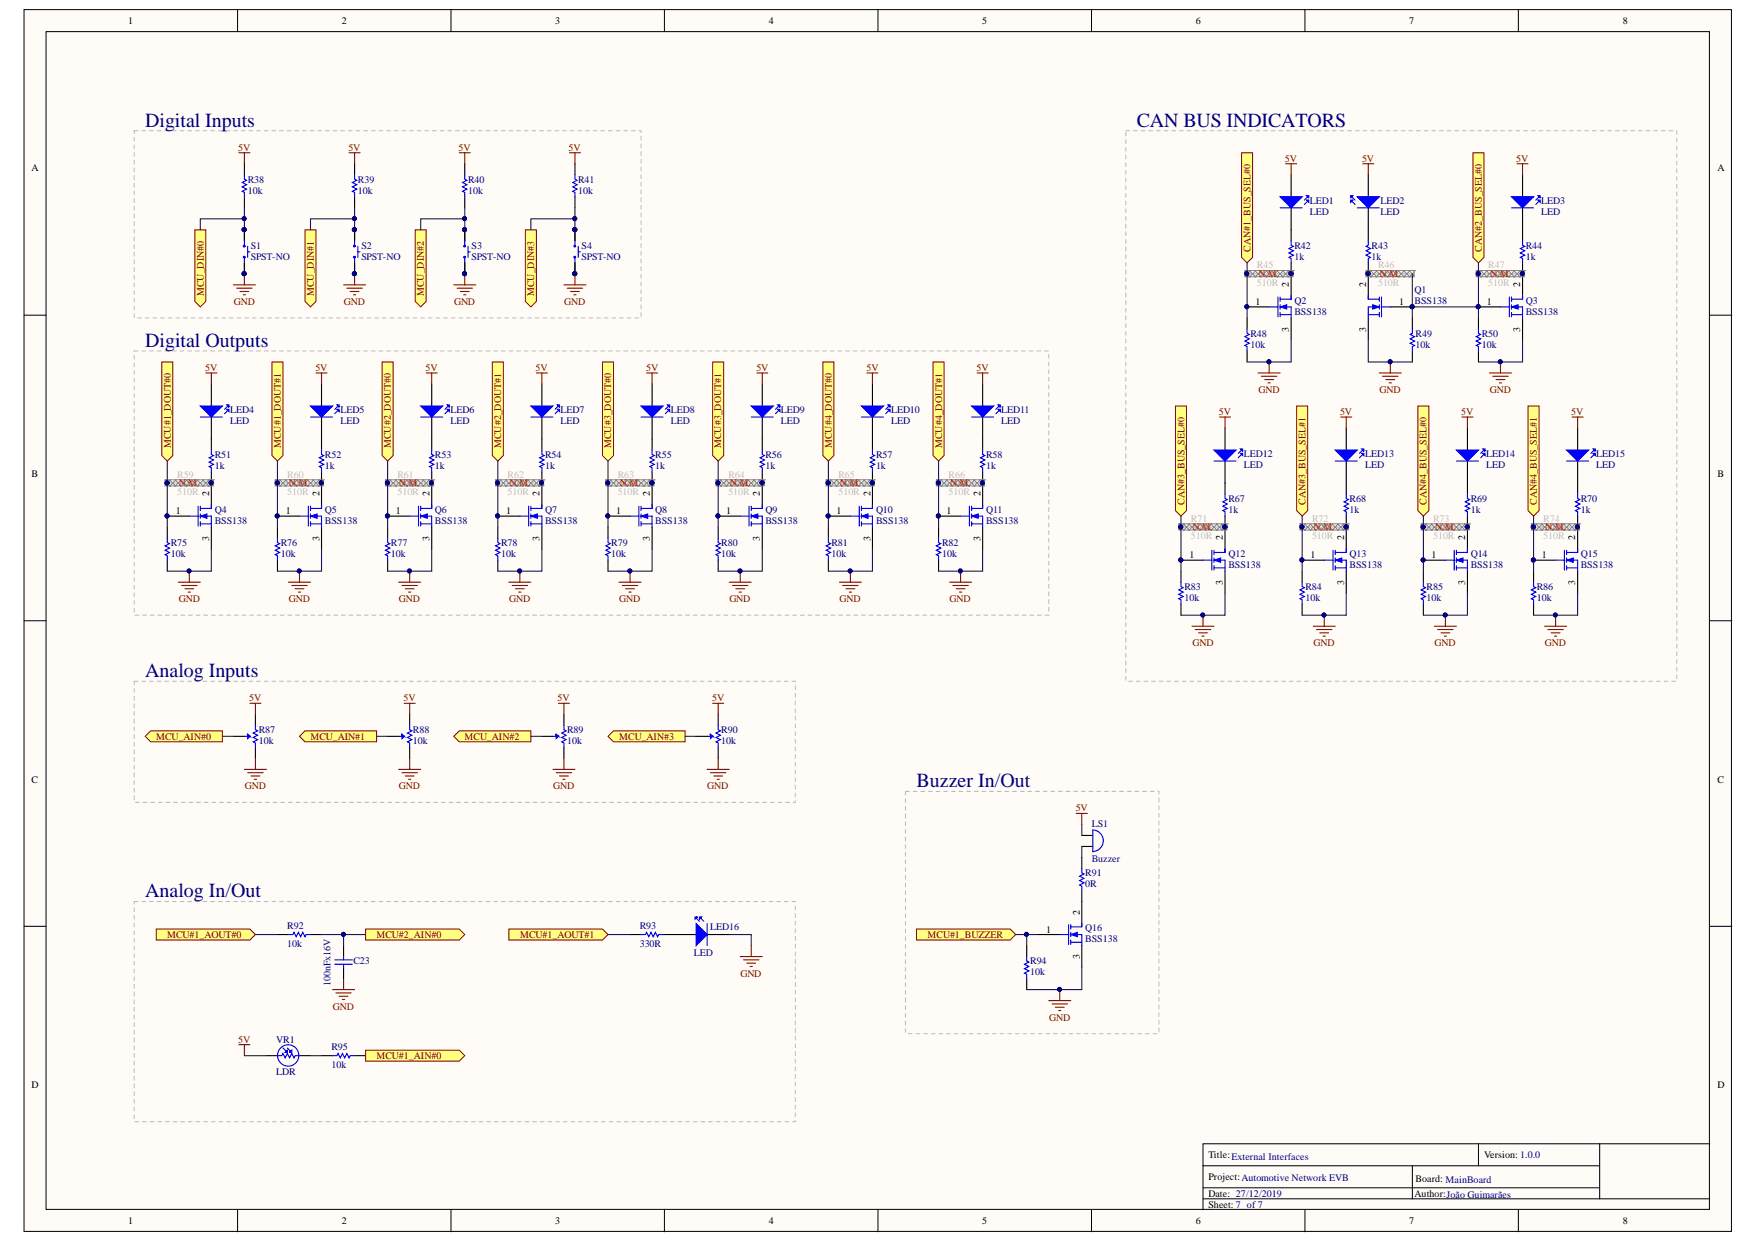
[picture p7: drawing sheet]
<svg xmlns="http://www.w3.org/2000/svg" width="297mm" height="210mm" viewBox="0 0 297 210" stroke-linecap="round" stroke-linejoin="round" font-family="sans-serif">
<defs><g id="words">
<g font-size="3.4" fill="#000080">
<text x="24.5" y="21.4">Digital Inputs</text>
<text x="192.2" y="21.4">CAN BUS INDICATORS</text>
<text x="24.5" y="58.6">Digital Outputs</text>
<text x="24.5" y="114.4">Analog Inputs</text>
<text x="155" y="133">Buzzer In/Out</text>
<text x="24.5" y="151.6">Analog In/Out</text>
</g>
<g font-size="1.7">
<text x="21.7" y="4.1">1</text>
<text x="57.8" y="4.1">2</text>
<text x="93.9" y="4.1">3</text>
<text x="130" y="4.1">4</text>
<text x="166" y="4.1">5</text>
<text x="202.2" y="4.1">6</text>
<text x="238.2" y="4.1">7</text>
<text x="274.4" y="4.1">8</text>
<text x="5.3" y="28.9">A</text>
<text x="290.4" y="28.9">A</text>
<text x="212.2" y="51.5">1</text>
<text x="217.9" y="48.5" transform="rotate(-90 217.9 48.5)">2</text>
<text x="230.9" y="48.5" transform="rotate(-90 230.9 48.5)">2</text>
<text x="236.5" y="51.5">1</text>
<text x="251.3" y="51.5">1</text>
<text x="257" y="48.5" transform="rotate(-90 257 48.5)">2</text>
<text x="217.9" y="56.1" transform="rotate(-90 217.9 56.1)">3</text>
<text x="230.9" y="56.1" transform="rotate(-90 230.9 56.1)">3</text>
<text x="257" y="56.1" transform="rotate(-90 257 56.1)">3</text>
<text x="5.3" y="80.6">B</text>
<text x="35.4" y="83.9" transform="rotate(-90 35.4 83.9)">2</text>
<text x="54" y="83.9" transform="rotate(-90 54 83.9)">2</text>
<text x="72.6" y="83.9" transform="rotate(-90 72.6 83.9)">2</text>
<text x="91.2" y="83.9" transform="rotate(-90 91.2 83.9)">2</text>
<text x="109.8" y="83.9" transform="rotate(-90 109.8 83.9)">2</text>
<text x="128.5" y="83.9" transform="rotate(-90 128.5 83.9)">2</text>
<text x="147.2" y="83.9" transform="rotate(-90 147.2 83.9)">2</text>
<text x="165.8" y="83.9" transform="rotate(-90 165.8 83.9)">2</text>
<text x="290.4" y="80.6">B</text>
<text x="29.7" y="86.8">1</text>
<text x="48.3" y="86.8">1</text>
<text x="66.9" y="86.8">1</text>
<text x="85.6" y="86.8">1</text>
<text x="104.2" y="86.8">1</text>
<text x="122.8" y="86.8">1</text>
<text x="141.4" y="86.8">1</text>
<text x="160" y="86.8">1</text>
<text x="35.4" y="91.4" transform="rotate(-90 35.4 91.4)">3</text>
<text x="54" y="91.4" transform="rotate(-90 54 91.4)">3</text>
<text x="72.6" y="91.4" transform="rotate(-90 72.6 91.4)">3</text>
<text x="91.2" y="91.4" transform="rotate(-90 91.2 91.4)">3</text>
<text x="109.8" y="91.4" transform="rotate(-90 109.8 91.4)">3</text>
<text x="128.5" y="91.4" transform="rotate(-90 128.5 91.4)">3</text>
<text x="147.2" y="91.4" transform="rotate(-90 147.2 91.4)">3</text>
<text x="165.8" y="91.4" transform="rotate(-90 165.8 91.4)">3</text>
<text x="201.1" y="94.3">1</text>
<text x="206.7" y="91.3" transform="rotate(-90 206.7 91.3)">2</text>
<text x="221.6" y="94.3">1</text>
<text x="227.2" y="91.3" transform="rotate(-90 227.2 91.3)">2</text>
<text x="242" y="94.3">1</text>
<text x="247.7" y="91.3" transform="rotate(-90 247.7 91.3)">2</text>
<text x="260.7" y="94.3">1</text>
<text x="266.3" y="91.3" transform="rotate(-90 266.3 91.3)">2</text>
<text x="206.7" y="98.9" transform="rotate(-90 206.7 98.9)">3</text>
<text x="227.2" y="98.9" transform="rotate(-90 227.2 98.9)">3</text>
<text x="247.7" y="98.9" transform="rotate(-90 247.7 98.9)">3</text>
<text x="266.3" y="98.9" transform="rotate(-90 266.3 98.9)">3</text>
<text x="5.3" y="132.3">C</text>
<text x="290.4" y="132.3">C</text>
<text x="182.5" y="154.6" transform="rotate(-90 182.5 154.6)">2</text>
<text x="176.9" y="157.6">1</text>
<text x="182.5" y="162.1" transform="rotate(-90 182.5 162.1)">3</text>
<text x="5.3" y="183.8">D</text>
<text x="290.4" y="183.8">D</text>
<text x="204.3" y="195.8">Title:External Interfaces</text>
<text x="250.9" y="195.8">Version: 1.0.0</text>
<text x="204.3" y="199.5">Project:Automotive Network EVB</text>
<text x="204.3" y="202.3">Date: 27/12/2019</text>
<text x="239.2" y="202.3">Author:João Guimarães</text>
<text x="239.3" y="199.8">Board: MainBoard</text>
<text x="21.7" y="206.9">1</text>
<text x="57.8" y="206.9">2</text>
<text x="93.9" y="206.9">3</text>
<text x="130" y="206.9">4</text>
<text x="166" y="206.9">5</text>
<text x="202.2" y="206.9">6</text>
<text x="204.3" y="204.1">Sheet: 7 of 7</text>
<text x="238.2" y="206.9">7</text>
<text x="274.4" y="206.9">8</text>
</g>
<g font-size="1.7" fill="#800000">
<text x="40.3" y="25.5">5V</text>
<text x="58.9" y="25.5">5V</text>
<text x="77.5" y="25.5">5V</text>
<text x="96.1" y="25.5">5V</text>
<text x="217.2" y="27.3">5V</text>
<text x="230.3" y="27.3">5V</text>
<text x="256.3" y="27.3">5V</text>
<text x="211.4" y="42.5" transform="rotate(-90 211.4 42.5)">CAN#1_BUS_SEL#0</text>
<text x="250.5" y="42.5" transform="rotate(-90 250.5 42.5)">CAN#2_BUS_SEL#0</text>
<text x="34.4" y="50.1" transform="rotate(-90 34.4 50.1)">MCU_DIN#0</text>
<text x="39.5" y="51.5">GND</text>
<text x="53.1" y="50.1" transform="rotate(-90 53.1 50.1)">MCU_DIN#1</text>
<text x="58.1" y="51.5">GND</text>
<text x="71.7" y="50.1" transform="rotate(-90 71.7 50.1)">MCU_DIN#2</text>
<text x="76.8" y="51.5">GND</text>
<text x="90.3" y="50.1" transform="rotate(-90 90.3 50.1)">MCU_DIN#3</text>
<text x="95.4" y="51.5">GND</text>
<text x="34.7" y="62.7">5V</text>
<text x="53.3" y="62.7">5V</text>
<text x="71.9" y="62.7">5V</text>
<text x="90.6" y="62.7">5V</text>
<text x="109.3" y="62.7">5V</text>
<text x="127.9" y="62.7">5V</text>
<text x="146.5" y="62.7">5V</text>
<text x="165.1" y="62.7">5V</text>
<text x="206.1" y="70.1">5V</text>
<text x="212.8" y="66.4">GND</text>
<text x="226.5" y="70.1">5V</text>
<text x="233.2" y="66.4">GND</text>
<text x="247" y="70.1">5V</text>
<text x="251.8" y="66.4">GND</text>
<text x="265.6" y="70.1">5V</text>
<text x="28.9" y="75.8" transform="rotate(-90 28.9 75.8)">MCU#1_DOUT#0</text>
<text x="47.5" y="75.8" transform="rotate(-90 47.5 75.8)">MCU#1_DOUT#1</text>
<text x="66.1" y="75.8" transform="rotate(-90 66.1 75.8)">MCU#2_DOUT#0</text>
<text x="84.7" y="75.8" transform="rotate(-90 84.7 75.8)">MCU#2_DOUT#1</text>
<text x="103.3" y="75.8" transform="rotate(-90 103.3 75.8)">MCU#3_DOUT#0</text>
<text x="121.9" y="75.8" transform="rotate(-90 121.9 75.8)">MCU#3_DOUT#1</text>
<text x="140.7" y="75.8" transform="rotate(-90 140.7 75.8)">MCU#4_DOUT#0</text>
<text x="159.3" y="75.8" transform="rotate(-90 159.3 75.8)">MCU#4_DOUT#1</text>
<text x="200.2" y="85.3" transform="rotate(-90 200.2 85.3)">CAN#3_BUS_SEL#0</text>
<text x="220.7" y="85.3" transform="rotate(-90 220.7 85.3)">CAN#3_BUS_SEL#1</text>
<text x="241.2" y="85.3" transform="rotate(-90 241.2 85.3)">CAN#4_BUS_SEL#0</text>
<text x="259.8" y="85.3" transform="rotate(-90 259.8 85.3)">CAN#4_BUS_SEL#1</text>
<text x="30.2" y="101.7">GND</text>
<text x="48.8" y="101.7">GND</text>
<text x="67.4" y="101.7">GND</text>
<text x="86.1" y="101.7">GND</text>
<text x="104.7" y="101.7">GND</text>
<text x="123.3" y="101.7">GND</text>
<text x="141.9" y="101.7">GND</text>
<text x="160.5" y="101.7">GND</text>
<text x="201.6" y="109.2">GND</text>
<text x="222.1" y="109.2">GND</text>
<text x="242.5" y="109.2">GND</text>
<text x="261.2" y="109.2">GND</text>
<text x="42.1" y="118.5">5V</text>
<text x="68.2" y="118.5">5V</text>
<text x="94.3" y="118.5">5V</text>
<text x="120.4" y="118.5">5V</text>
<text x="26.4" y="125">MCU_AIN#0</text>
<text x="52.5" y="125">MCU_AIN#1</text>
<text x="78.5" y="125">MCU_AIN#2</text>
<text x="104.7" y="125">MCU_AIN#3</text>
<text x="41.4" y="133.4">GND</text>
<text x="67.4" y="133.4">GND</text>
<text x="93.5" y="133.4">GND</text>
<text x="119.6" y="133.4">GND</text>
<text x="181.9" y="137.1">5V</text>
<text x="28.3" y="158.6">MCU#1_AOUT#0</text>
<text x="63.6" y="158.6">MCU#2_AIN#0</text>
<text x="87.9" y="158.6">MCU#1_AOUT#1</text>
<text x="156.8" y="158.6">MCU#1_BUZZER</text>
<text x="125.2" y="165.1">GND</text>
<text x="56.3" y="170.6">GND</text>
<text x="177.4" y="172.5">GND</text>
<text x="40.3" y="176.2">5V</text>
<text x="63.6" y="179">MCU#1_AIN#0</text>
</g>
<g font-size="1.7" fill="#000080">
<text x="41.9" y="30.9">R38</text>
<text x="41.9" y="32.7">10k</text>
<text x="60.5" y="30.9">R39</text>
<text x="60.5" y="32.7">10k</text>
<text x="79.1" y="30.9">R40</text>
<text x="79.1" y="32.7">10k</text>
<text x="97.7" y="30.9">R41</text>
<text x="97.7" y="32.7">10k</text>
<text x="221.5" y="34.4">LED1</text>
<text x="233.4" y="34.4">LED2</text>
<text x="260.6" y="34.4">LED3</text>
<text x="221.5" y="36.3">LED</text>
<text x="233.4" y="36.3">LED</text>
<text x="260.6" y="36.3">LED</text>
<text x="42.4" y="42">S1</text>
<text x="42.4" y="43.9">SPST-NO</text>
<text x="61.1" y="42">S2</text>
<text x="61.1" y="43.9">SPST-NO</text>
<text x="79.7" y="42">S3</text>
<text x="79.7" y="43.9">SPST-NO</text>
<text x="98.3" y="42">S4</text>
<text x="98.3" y="43.9">SPST-NO</text>
<text x="218.8" y="42">R42</text>
<text x="218.8" y="43.9">1k</text>
<text x="231.9" y="42">R43</text>
<text x="231.9" y="43.9">1k</text>
<text x="257.9" y="42">R44</text>
<text x="257.9" y="43.9">1k</text>
<text x="218.8" y="51.3">Q2</text>
<text x="218.8" y="53.2">BSS138</text>
<text x="239.2" y="49.5">Q1</text>
<text x="239.2" y="51.3">BSS138</text>
<text x="257.9" y="51.3">Q3</text>
<text x="257.9" y="53.2">BSS138</text>
<text x="211.4" y="56.9">R48</text>
<text x="211.4" y="58.8">10k</text>
<text x="239.3" y="56.9">R49</text>
<text x="239.3" y="58.8">10k</text>
<text x="250.5" y="56.9">R50</text>
<text x="250.5" y="58.8">10k</text>
<text x="38.9" y="69.8">LED4</text>
<text x="38.9" y="71.6">LED</text>
<text x="57.5" y="69.8">LED5</text>
<text x="57.5" y="71.6">LED</text>
<text x="76.2" y="69.8">LED6</text>
<text x="76.2" y="71.6">LED</text>
<text x="94.8" y="69.8">LED7</text>
<text x="94.8" y="71.6">LED</text>
<text x="113.4" y="69.8">LED8</text>
<text x="113.4" y="71.6">LED</text>
<text x="132" y="69.8">LED9</text>
<text x="132" y="71.6">LED</text>
<text x="150.6" y="69.8">LED10</text>
<text x="150.6" y="71.6">LED</text>
<text x="169.3" y="69.8">LED11</text>
<text x="169.3" y="71.6">LED</text>
<text x="36.3" y="77.4">R51</text>
<text x="54.9" y="77.4">R52</text>
<text x="73.5" y="77.4">R53</text>
<text x="92.2" y="77.4">R54</text>
<text x="110.8" y="77.4">R55</text>
<text x="129.4" y="77.4">R56</text>
<text x="148.1" y="77.4">R57</text>
<text x="166.7" y="77.4">R58</text>
<text x="210.3" y="77.2">LED12</text>
<text x="230.8" y="77.2">LED13</text>
<text x="251.3" y="77.2">LED14</text>
<text x="269.9" y="77.2">LED15</text>
<text x="36.3" y="79.2">1k</text>
<text x="54.9" y="79.2">1k</text>
<text x="73.5" y="79.2">1k</text>
<text x="92.2" y="79.2">1k</text>
<text x="110.8" y="79.2">1k</text>
<text x="129.4" y="79.2">1k</text>
<text x="148.1" y="79.2">1k</text>
<text x="166.7" y="79.2">1k</text>
<text x="210.3" y="79.1">LED</text>
<text x="230.8" y="79.1">LED</text>
<text x="251.3" y="79.1">LED</text>
<text x="269.9" y="79.1">LED</text>
<text x="36.3" y="86.7">Q4</text>
<text x="36.3" y="88.5">BSS138</text>
<text x="54.9" y="86.7">Q5</text>
<text x="54.9" y="88.5">BSS138</text>
<text x="73.5" y="86.7">Q6</text>
<text x="73.5" y="88.5">BSS138</text>
<text x="92.2" y="86.7">Q7</text>
<text x="92.2" y="88.5">BSS138</text>
<text x="110.8" y="86.7">Q8</text>
<text x="110.8" y="88.5">BSS138</text>
<text x="129.4" y="86.7">Q9</text>
<text x="129.4" y="88.5">BSS138</text>
<text x="148.1" y="86.7">Q10</text>
<text x="148.1" y="88.5">BSS138</text>
<text x="166.7" y="86.7">Q11</text>
<text x="166.7" y="88.5">BSS138</text>
<text x="207.7" y="84.8">R67</text>
<text x="207.7" y="86.7">1k</text>
<text x="228.2" y="84.8">R68</text>
<text x="228.2" y="86.7">1k</text>
<text x="248.6" y="84.8">R69</text>
<text x="248.6" y="86.7">1k</text>
<text x="267.3" y="84.8">R70</text>
<text x="267.3" y="86.7">1k</text>
<text x="28.9" y="92.3">R75</text>
<text x="28.9" y="94.1">10k</text>
<text x="47.5" y="92.3">R76</text>
<text x="47.5" y="94.1">10k</text>
<text x="66.1" y="92.3">R77</text>
<text x="66.1" y="94.1">10k</text>
<text x="84.7" y="92.3">R78</text>
<text x="84.7" y="94.1">10k</text>
<text x="103.3" y="92.3">R79</text>
<text x="103.3" y="94.1">10k</text>
<text x="121.9" y="92.3">R80</text>
<text x="121.9" y="94.1">10k</text>
<text x="140.6" y="92.3">R81</text>
<text x="140.6" y="94.1">10k</text>
<text x="159.3" y="92.3">R82</text>
<text x="159.3" y="94.1">10k</text>
<text x="207.7" y="94.1">Q12</text>
<text x="207.7" y="96">BSS138</text>
<text x="228.2" y="94.1">Q13</text>
<text x="228.2" y="96">BSS138</text>
<text x="248.6" y="94.1">Q14</text>
<text x="248.6" y="96">BSS138</text>
<text x="267.3" y="94.1">Q15</text>
<text x="267.3" y="96">BSS138</text>
<text x="200.2" y="99.7">R83</text>
<text x="200.2" y="101.6">10k</text>
<text x="220.7" y="99.7">R84</text>
<text x="220.7" y="101.6">10k</text>
<text x="241.2" y="99.7">R85</text>
<text x="241.2" y="101.6">10k</text>
<text x="259.8" y="99.7">R86</text>
<text x="259.8" y="101.6">10k</text>
<text x="43.8" y="123.9">R87</text>
<text x="43.8" y="125.7">10k</text>
<text x="69.8" y="123.9">R88</text>
<text x="69.8" y="125.7">10k</text>
<text x="95.9" y="123.9">R89</text>
<text x="95.9" y="125.7">10k</text>
<text x="121.9" y="123.9">R90</text>
<text x="121.9" y="125.7">10k</text>
<text x="184.6" y="139.7">LS1</text>
<text x="183.5" y="148.1">R91</text>
<text x="183.5" y="149.9">0R</text>
<text x="184.6" y="145.7">Buzzer</text>
<text x="48.6" y="157">R92</text>
<text x="48.6" y="160">10k</text>
<text x="108.2" y="157">R93</text>
<text x="108.2" y="160">330R</text>
<text x="117.3" y="161.5">LED</text>
<text x="120.1" y="157.2">LED16</text>
<text x="183.5" y="157.4">Q16</text>
<text x="183.5" y="159.2">BSS138</text>
<text x="55.9" y="166.7" transform="rotate(-90 55.9 166.7)">100nFx16V</text>
<text x="59.7" y="162.9">C23</text>
<text x="174.2" y="162.9">R94</text>
<text x="174.2" y="164.8">10k</text>
<text x="46.7" y="176.2">VR1</text>
<text x="56" y="177.5">R95</text>
<text x="46.7" y="181.7">LDR</text>
<text x="56" y="180.5">10k</text>
</g>
<g font-size="1.7" fill="#bfbebc">
<text x="212.5" y="45.3">R45</text>
<text x="233" y="45.3">R46</text>
<text x="251.6" y="45.3">R47</text>
<text x="212.5" y="48.4">510R</text>
<text x="233" y="48.4">510R</text>
<text x="251.6" y="48.4">510R</text>
<text x="30" y="80.8">R59</text>
<text x="30" y="83.7">510R</text>
<text x="48.6" y="80.8">R60</text>
<text x="48.6" y="83.7">510R</text>
<text x="67.2" y="80.8">R61</text>
<text x="67.2" y="83.7">510R</text>
<text x="85.8" y="80.8">R62</text>
<text x="85.8" y="83.7">510R</text>
<text x="104.4" y="80.8">R63</text>
<text x="104.4" y="83.7">510R</text>
<text x="123.1" y="80.8">R64</text>
<text x="123.1" y="83.7">510R</text>
<text x="141.8" y="80.8">R65</text>
<text x="141.8" y="83.7">510R</text>
<text x="160.4" y="80.8">R66</text>
<text x="160.4" y="83.7">510R</text>
<text x="201.3" y="88.2">R71</text>
<text x="221.8" y="88.2">R72</text>
<text x="242.3" y="88.2">R73</text>
<text x="260.9" y="88.2">R74</text>
<text x="201.3" y="91.2">510R</text>
<text x="221.8" y="91.2">510R</text>
<text x="242.3" y="91.2">510R</text>
<text x="260.9" y="91.2">510R</text>
</g>
<g font-size="1.7" fill="#f00">
<text x="212.8" y="46.8">N.M.</text>
<text x="233.2" y="46.8">N.M.</text>
<text x="251.9" y="46.8">N.M.</text>
<text x="30.2" y="82.2">N.M.</text>
<text x="48.8" y="82.2">N.M.</text>
<text x="67.4" y="82.2">N.M.</text>
<text x="86.2" y="82.2">N.M.</text>
<text x="104.8" y="82.2">N.M.</text>
<text x="123.4" y="82.2">N.M.</text>
<text x="142" y="82.2">N.M.</text>
<text x="160.6" y="82.2">N.M.</text>
<text x="201.6" y="89.6">N.M.</text>
<text x="222.1" y="89.6">N.M.</text>
<text x="242.6" y="89.6">N.M.</text>
<text x="261.2" y="89.6">N.M.</text>
</g>
</g></defs>
<g fill="#fffcf8" stroke="#000" stroke-width=".17">
<path d="M4.1 1.6h288.6v206.5h-288.6z"/>
<path d="M7.8 5.3h281.2v199.1h-281.2z"/>
</g>
<g fill="none" stroke="#000" stroke-width=".17">
<path d="M40.2 1.6v3.7M76.2 1.6v3.7M112.3 1.6v3.7M148.4 1.6v3.7M184.5 1.6v3.7M220.6 1.6v3.7M256.7 1.6v3.7M4.1 53.3h3.7M289.1 53.3h3.7M4.1 104.9h3.7M289.1 104.9h3.7M4.1 156.5h3.7"/>
<path d="M289.1 156.5h3.7M203.4 197h67M238.8 197v5.6M249.9 193.3v3.7M270.4 193.3h-67v11.2M289.1 193.3h-18.7v9.3M40.2 204.5v3.7M76.2 204.5v3.7M112.3 204.5v3.7M148.4 204.5v3.7M184.5 204.5v3.7M203.4 202.6h85.7"/>
<path d="M203.4 200.7h67M220.6 204.5v3.7M256.7 204.5v3.7"/>
</g>
<g fill="#ffff80" stroke="#800000" stroke-width=".17">
<path d="M24.6 124.4l.9-.9h12.1v1.9h-12.1z" fill-rule="evenodd"/>
<path d="M27.3 61.2h1.9v15.8l-.9 .9-1-.9z" fill-rule="evenodd"/>
</g>
<path d="M22.7 22.1h85.7v31.6h-85.7v-31.6" fill="none" stroke="#c0c0c0" stroke-width=".19" stroke-dasharray=".6 .6"/>
<path d="M35.7 64.9v3.7M35.7 70.5v3.7" fill="none" stroke="#000" stroke-width=".19"/>
<path d="M33.9 68.6h3.7l-1.9 1.9z" fill="#00f"/>
<path d="M33.9 68.6h3.7l-1.9 1.9zM33.9 70.5h3.7M38.3 69.2h.4v.3zM38.5 69.4l-.5 .5M38.7 68.8v-.4h-.4l.4 .4-.2-.2-.5 .6M41.3 124.4h.9l-.3 .4v-.7l.3 .3-.3-.1 .2 .3M43.2 122.6v.7l.4 .2-.8 .4 .8 .4-.8 .3 .8 .4-.8 .4 .4 .2v.7" fill="none" stroke="#00f" stroke-width=".19"/>
<g fill="none" stroke="#800000" stroke-width=".19">
<path d="M34.8 63h1.9M35.7 63v1.9M30.1 98.4h3.8M30.7 99h2.6M31.3 99.5h1.4M32 96.5v1.9M31.8 100.1h.4M42.2 118.9h1.9M43.2 118.9v1.8M41.3 130h3.7M41.9 130.6h2.6M42.4 131.1h1.5"/>
<path d="M43 131.7h.4M43.2 128.2v1.8"/>
</g>
<circle cx="32" cy="96.5" r=".33" fill="#000080" stroke="#000080" stroke-width=".17"/>
<path d="M22.7 59.3h154.6v44.7h-154.6v-44.7" fill="none" stroke="#c0c0c0" stroke-width=".19" stroke-dasharray=".6 .6"/>
<path d="M39.5 124.4h1.8M43.2 120.7v1.9M43.2 126.3v1.9" fill="none" stroke="#000" stroke-width=".19"/>
<path d="M50.6 124.4l1-.9h12.1v1.9h-12.1z" fill-rule="evenodd" fill="#ffff80" stroke="#800000" stroke-width=".17"/>
<path d="M65.5 124.4h1.9M69.3 120.7v1.9M69.3 126.3v1.9" fill="none" stroke="#000" stroke-width=".19"/>
<path d="M67.4 124.4h.9l-.3 .4v-.7l.3 .3-.3-.1 .1 .3M69.3 122.6v.7l.3 .2-.7 .4 .7 .4-.7 .3 .7 .4-.7 .4 .4 .2v.7" fill="none" stroke="#00f" stroke-width=".19"/>
<path d="M68.3 118.9h1.9M69.3 118.9v1.8M67.4 130h3.7M68 130.6h2.6M68.5 131.1h1.5M69.1 131.7h.3M69.3 128.2v1.8" fill="none" stroke="#800000" stroke-width=".19"/>
<path d="M76.7 124.4l.9-.9h12.2v1.9h-12.2z" fill-rule="evenodd" fill="#ffff80" stroke="#800000" stroke-width=".17"/>
<path d="M91.6 124.4h1.9M95.3 120.7v1.9M95.3 126.3v1.9" fill="none" stroke="#000" stroke-width=".19"/>
<path d="M93.5 124.4h.9l-.4 .4v-.7l.4 .3-.4-.1 .2 .3M95.3 122.6v.7l.4 .2-.7 .4 .7 .4-.7 .3 .7 .4-.7 .4 .3 .2v.7" fill="none" stroke="#00f" stroke-width=".19"/>
<path d="M94.4 118.9h1.9M95.3 118.9v1.8M93.5 130h3.7M94 130.6h2.6M94.6 131.1h1.5M95.2 131.7h.3M95.3 128.2v1.8" fill="none" stroke="#800000" stroke-width=".19"/>
<path d="M102.8 124.4l.9-.9h12.1v1.9h-12.1z" fill-rule="evenodd" fill="#ffff80" stroke="#800000" stroke-width=".17"/>
<path d="M117.7 124.4h1.9M121.4 120.7v1.9M121.4 126.3v1.9" fill="none" stroke="#000" stroke-width=".19"/>
<path d="M119.6 124.4h.9l-.4 .4v-.7l.4 .3-.4-.1 .2 .3M121.4 122.6v.7l.4 .2-.8 .4 .8 .4-.8 .3 .8 .4-.8 .4 .4 .2v.7" fill="none" stroke="#00f" stroke-width=".19"/>
<path d="M120.5 118.9h1.8M121.4 118.9v1.8M119.6 130h3.7M120.1 130.6h2.6M120.7 131.1h1.5M121.2 131.7h.4M121.4 128.2v1.8M56.2 167.2h3.7M56.8 167.8h2.6M57.3 168.4h1.5M57.9 168.9h.4M58.1 165.4v1.8" fill="none" stroke="#800000" stroke-width=".19"/>
<path d="M22.7 115.1h111.8v20.5h-111.8v-20.5" fill="none" stroke="#c0c0c0" stroke-width=".19" stroke-dasharray=".6 .6"/>
<g fill="#ffff80" stroke="#800000" stroke-width=".17">
<path d="M26.4 157h15.8l1 .9-1 1h-15.8z" fill-rule="evenodd"/>
<path d="M61.8 157h15.8l1 .9-1 1h-15.8z" fill-rule="evenodd"/>
</g>
<path d="M127 159.8v1.9M125.1 161.7h3.8M125.7 162.2h2.6M126.3 162.8h1.5M126.8 163.3h.4" fill="none" stroke="#800000" stroke-width=".19"/>
<path d="M86 157h15.9l.9 .9-.9 1h-15.9z" fill-rule="evenodd" fill="#ffff80" stroke="#800000" stroke-width=".17"/>
<path d="M22.7 152.4h111.8v37.2h-111.8v-37.2" fill="none" stroke="#c0c0c0" stroke-width=".19" stroke-dasharray=".6 .6"/>
<path d="M154.9 157h15.9l.9 .9-.9 1h-15.9z" fill-rule="evenodd" fill="#ffff80" stroke="#800000" stroke-width=".17"/>
<path d="M153.1 133.8h42.8v40.9h-42.8v-40.9" fill="none" stroke="#c0c0c0" stroke-width=".19" stroke-dasharray=".6 .6"/>
<path d="M28.3 87.2h3.7M35.7 81.6v3.8M35.7 89.1v3.7" fill="none" stroke="#000" stroke-width=".19"/>
<g fill="#000080" stroke="#000080" stroke-width=".17">
<circle cx="28.2" cy="87.2" r=".34"/>
<circle cx="35.7" cy="81.6" r=".34"/>
</g>
<path d="M32 87.2h1.5M33.5 85.6v3.3M33.9 85.9h1.8M33.9 87.2h1.8v1.9M33.9 88.5h1.8M33.9 85.6v.7M33.9 86.9v.7M33.9 88.2v.7" fill="none" stroke="#00f" stroke-width=".19"/>
<path d="M33.9 87.2l1.1-.3v.7z" fill="#00f"/>
<path d="M33.9 87.2l1.1-.3v.7z" fill="none" stroke="#00f" stroke-width=".17"/>
<path d="M28.3 90.9v.8l.4 .2-.8 .4 .8 .3-.8 .4 .8 .4-.8 .3 .4 .2v.8M35.7 85.4v.5M179.2 157.9h1.5M180.7 156.3v3.3M181 156.6h1.9M181 157.9h1.9v1.9M181 159.2h1.9M181 156.3v.7M181 157.6v.7M181 158.9v.7M182.9 146.8v.7l.4 .2-.8 .4 .8 .4-.8 .3 .8 .4-.8 .4 .4 .2v.7" fill="none" stroke="#00f" stroke-width=".19"/>
<g fill="#000080" stroke="#000080" stroke-width=".17">
<circle cx="28.2" cy="87.2" r=".34"/>
<circle cx="35.7" cy="81.6" r=".34"/>
<circle cx="179.1" cy="167.2" r=".34"/>
</g>
<path d="M28.3 89.1v1.8M28.3 94.7v1.8M175.4 157.9h3.8M182.9 144.9v1.9M182.9 150.5v5.6M182.9 159.8v3.7" fill="none" stroke="#000" stroke-width=".19"/>
<path d="M182 137.5h1.8M182.9 137.5v1.8M177.3 169.1h3.7M177.9 169.7h2.6M178.4 170.2h1.5M179 170.8h.3M179.2 167.2v1.9" fill="none" stroke="#800000" stroke-width=".19"/>
<path d="M181 157.9l1.1-.3v.7z" fill="#00f"/>
<path d="M181 157.9l1.1-.3v.7z" fill="none" stroke="#00f" stroke-width=".17"/>
<g fill="none" stroke="#00f" stroke-width=".19">
<path d="M41.3 29.5v.8l.4 .2-.8 .3 .8 .4-.8 .4 .8 .4-.8 .3 .4 .2v.8M41.3 40.7v.7M41.3 43.7v.7M41.9 41.6v1.9M41.9 42.6h.3M35.7 76.1v.7l.4 .2-.7 .4 .7 .3-.7 .4 .7 .4-.7 .4 .3 .1v.8M182.9 156.1v.5M184.8 143.9a1.82 1.82 0 0 0 1.7-1.8 1.82 1.82 0 0 0-1.7-1.8v3.7"/>
<circle cx="41.3" cy="43.5" r=".15"/>
<circle cx="41.3" cy="41.6" r=".15"/>
</g>
<path d="M41.3 27.7v1.8M41.3 33.3v1.8M41.3 38.8v1.9M41.3 44.4v1.9M35.7 74.2v1.9M35.7 79.8v1.8M54.4 64.9v3.7M54.4 70.5v3.7M182.9 141.2h1.9M182.9 143.1h1.9" fill="none" stroke="#000" stroke-width=".19"/>
<g fill="#000080" stroke="#000080" stroke-width=".17">
<circle cx="41.3" cy="38.8" r=".33"/>
<circle cx="41.3" cy="46.2" r=".33"/>
<circle cx="35.7" cy="81.6" r=".34"/>
<circle cx="28.2" cy="81.6" r=".34"/>
</g>
<path d="M40.4 25.8h1.8M41.3 25.8v1.9M39.5 48.1h3.7M40 48.7h2.6M40.6 49.3h1.5M41.1 49.8h.4M41.3 46.3v1.8" fill="none" stroke="#800000" stroke-width=".19"/>
<path d="M28.3 81.6h2.6l.2-.3 .3 .7 .4-.7 .4 .7 .4-.7 .3 .7 .2-.4h2.6" fill="none" stroke="#bfbebc" stroke-width=".19"/>
<g fill="none" stroke="#808080" stroke-width=".17">
<path d="M27.9 81.1h8.1v1h-8.1zM27.9 81.1h.1M27.9 81.3l.9 .9M28.7 81.1l1.1 1.1M28.8 81.1l-.9 .9M29.6 81.1l1.1 1.1M29.8 81.1l-1.1 1.1M30.5 81.1l1.1 1.1M30.7 81.1l-1.1 1.1M31.4 81.1l1.2 1.1M31.6 81.1l-1.1 1.1M32.4 81.1l1.1 1.1"/>
<path d="M32.6 81.1l-1.2 1.1M33.3 81.1l1.1 1.1M33.5 81.1l-1.1 1.1M34.2 81.1l1.2 1.1M34.4 81.1l-1.1 1.1M35.2 81.1l.9 .9M35.4 81.1l-1.2 1.1M36.1 81.1h.1M36.1 81.3l-.9 .9"/>
</g>
<path d="M52.5 68.6h3.7l-1.8 1.9z" fill="#00f"/>
<g fill="none" stroke="#00f" stroke-width=".19">
<path d="M52.5 68.6h3.7l-1.8 1.9zM52.5 70.5h3.7M57 69.2h.3v.3zM57.2 69.4l-.6 .5M57.3 68.8v-.4h-.3l.3 .4-.1-.2-.6 .6M50.6 87.2h1.5M52.1 85.6v3.3M52.5 85.9h1.9M52.5 87.2h1.9v1.9M52.5 88.5h1.9M52.5 85.6v.7M52.5 86.9v.7"/>
<path d="M52.5 88.2v.7"/>
</g>
<path d="M53.4 63h1.9M54.4 63v1.9M48.8 98.4h3.7M49.3 99h2.6M49.9 99.5h1.5M50.6 96.5v1.9M50.4 100.1h.4" fill="none" stroke="#800000" stroke-width=".19"/>
<g fill="#000080" stroke="#000080" stroke-width=".17">
<circle cx="50.6" cy="96.5" r=".33"/>
<circle cx="46.9" cy="87.2" r=".34"/>
<circle cx="54.3" cy="81.6" r=".33"/>
</g>
<path d="M46.9 87.2h3.7M54.4 81.6v3.8M54.4 89.1v3.7" fill="none" stroke="#000" stroke-width=".19"/>
<path d="M52.5 87.2l1.1-.3v.7z" fill="#00f"/>
<path d="M52.5 87.2l1.1-.3v.7z" fill="none" stroke="#00f" stroke-width=".17"/>
<path d="M54.4 76.1v.7l.3 .2-.7 .4 .7 .3-.7 .4 .7 .4-.7 .4 .4 .1v.8M46.9 90.9v.8l.4 .2-.8 .4 .8 .3-.8 .4 .8 .4-.8 .3 .4 .2v.8M54.4 85.4v.5" fill="none" stroke="#00f" stroke-width=".19"/>
<g fill="#000080" stroke="#000080" stroke-width=".17">
<circle cx="46.9" cy="87.2" r=".34"/>
<circle cx="54.3" cy="81.6" r=".33"/>
<circle cx="46.9" cy="81.6" r=".34"/>
</g>
<path d="M54.4 74.2v1.9M54.4 79.8v1.8M73 64.9v3.7M73 70.5v3.7M46.9 89.1v1.8M46.9 94.7v1.8" fill="none" stroke="#000" stroke-width=".19"/>
<path d="M46.9 81.6h2.6l.2-.3 .4 .7 .3-.7 .4 .7 .4-.7 .4 .7 .1-.4h2.7" fill="none" stroke="#bfbebc" stroke-width=".19"/>
<g fill="none" stroke="#808080" stroke-width=".17">
<path d="M46.5 81.1h8.1v1h-8.1zM46.5 81.1h.1M46.5 81.3l1 .9M47.3 81.1l1.1 1.1M47.5 81.1l-1 .9M48.2 81.1l1.1 1.1M48.4 81.1l-1.1 1.1M49.1 81.1l1.2 1.1M49.3 81.1l-1.1 1.1M50.1 81.1l1.1 1.1M50.3 81.1l-1.2 1.1M51 81.1l1.1 1.1"/>
<path d="M51.2 81.1l-1.1 1.1M51.9 81.1l1.2 1.1M52.1 81.1l-1.1 1.1M52.9 81.1l1.1 1.1M53.1 81.1l-1.2 1.1M53.8 81.1l.9 .9M54 81.1l-1.1 1.1M54.7 81.1h.1M54.7 81.3l-.9 .9"/>
</g>
<path d="M71.1 68.6h3.7l-1.8 1.9z" fill="#00f"/>
<g fill="none" stroke="#00f" stroke-width=".19">
<path d="M71.1 68.6h3.7l-1.8 1.9zM71.1 70.5h3.7M75.6 69.2h.4v.3zM75.8 69.4l-.6 .5M76 68.8v-.4h-.4l.4 .4-.2-.2-.6 .6M69.3 87.2h1.4M70.7 85.6v3.3M71.1 85.9h1.9M71.1 87.2h1.9v1.9M71.1 88.5h1.9M71.1 85.6v.7M71.1 86.9v.7"/>
<path d="M71.1 88.2v.7"/>
</g>
<path d="M72.1 63h1.8M73 63v1.9M67.4 98.4h3.7M68 99h2.6M68.5 99.5h1.5M69.3 96.5v1.9M69.1 100.1h.3" fill="none" stroke="#800000" stroke-width=".19"/>
<g fill="#000080" stroke="#000080" stroke-width=".17">
<circle cx="69.2" cy="96.5" r=".34"/>
<circle cx="65.5" cy="87.2" r=".34"/>
<circle cx="72.9" cy="81.6" r=".33"/>
</g>
<path d="M65.5 87.2h3.8M73 81.6v3.8M73 89.1v3.7" fill="none" stroke="#000" stroke-width=".19"/>
<path d="M71.1 87.2l1.1-.3v.7z" fill="#00f"/>
<path d="M71.1 87.2l1.1-.3v.7z" fill="none" stroke="#00f" stroke-width=".17"/>
<path d="M73 76.1v.7l.4 .2-.8 .4 .8 .3-.8 .4 .8 .4-.8 .4 .4 .1v.8M65.5 90.9v.8l.4 .2-.7 .4 .7 .3-.7 .4 .7 .4-.7 .3 .3 .2v.8M73 85.4v.5" fill="none" stroke="#00f" stroke-width=".19"/>
<g fill="#000080" stroke="#000080" stroke-width=".17">
<circle cx="65.5" cy="87.2" r=".34"/>
<circle cx="72.9" cy="81.6" r=".33"/>
<circle cx="65.5" cy="81.6" r=".34"/>
</g>
<path d="M73 74.2v1.9M73 79.8v1.8M91.6 64.9v3.7M91.6 70.5v3.7M65.5 89.1v1.8M65.5 94.7v1.8" fill="none" stroke="#000" stroke-width=".19"/>
<path d="M65.5 81.6h2.6l.2-.3 .4 .7 .4-.7 .3 .7 .4-.7 .4 .7 .2-.4h2.6" fill="none" stroke="#bfbebc" stroke-width=".19"/>
<g fill="none" stroke="#808080" stroke-width=".17">
<path d="M65.2 81.1h8.1v1h-8.1zM65.2 81.1h.1M65.2 81.3l.9 .9M65.9 81.1l1.1 1.1M66.1 81.1l-.9 .9M66.8 81.1l1.2 1.1M67 81.1l-1.1 1.1M67.8 81.1l1.1 1.1M68 81.1l-1.2 1.1M68.7 81.1l1.1 1.1M68.9 81.1l-1.1 1.1M69.6 81.1l1.1 1.1"/>
<path d="M69.8 81.1l-1.1 1.1M70.6 81.1l1.1 1.1M70.7 81.1l-1.1 1.1M71.5 81.1l1.1 1.1M71.7 81.1l-1.1 1.1M72.4 81.1l1 .9M72.6 81.1l-1.1 1.1M73.4 81.1h.1M73.4 81.3l-1 .9"/>
</g>
<path d="M89.8 68.6h3.7l-1.9 1.9z" fill="#00f"/>
<g fill="none" stroke="#00f" stroke-width=".19">
<path d="M89.8 68.6h3.7l-1.9 1.9zM89.8 70.5h3.7M94.2 69.2h.4v.3zM94.4 69.4l-.6 .5M94.6 68.8v-.4h-.4l.4 .4-.2-.2-.6 .6M87.9 87.2h1.5M89.4 85.6v3.3M89.8 85.9h1.8M89.8 87.2h1.8v1.9M89.8 88.5h1.8M89.8 85.6v.7M89.8 86.9v.7"/>
<path d="M89.8 88.2v.7"/>
</g>
<path d="M90.7 63h1.8M91.6 63v1.9M86 98.4h3.8M86.6 99h2.6M87.1 99.5h1.5M87.9 96.5v1.9M87.7 100.1h.4" fill="none" stroke="#800000" stroke-width=".19"/>
<g fill="#000080" stroke="#000080" stroke-width=".17">
<circle cx="87.9" cy="96.5" r=".34"/>
<circle cx="84.1" cy="87.2" r=".33"/>
<circle cx="91.6" cy="81.6" r=".33"/>
</g>
<path d="M84.2 87.2h3.7M91.6 81.6v3.8M91.6 89.1v3.7" fill="none" stroke="#000" stroke-width=".19"/>
<path d="M89.8 87.2l1.1-.3v.7z" fill="#00f"/>
<path d="M89.8 87.2l1.1-.3v.7z" fill="none" stroke="#00f" stroke-width=".17"/>
<path d="M91.6 76.1v.7l.4 .2-.8 .4 .8 .3-.8 .4 .8 .4-.8 .4 .4 .1v.8M84.2 90.9v.8l.3 .2-.7 .4 .7 .3-.7 .4 .7 .4-.7 .3 .4 .2v.8M91.6 85.4v.5" fill="none" stroke="#00f" stroke-width=".19"/>
<g fill="#000080" stroke="#000080" stroke-width=".17">
<circle cx="84.1" cy="87.2" r=".33"/>
<circle cx="91.6" cy="81.6" r=".33"/>
<circle cx="84.1" cy="81.6" r=".33"/>
</g>
<path d="M91.6 74.2v1.9M91.6 79.8v1.8M84.2 89.1v1.8M84.2 94.7v1.8" fill="none" stroke="#000" stroke-width=".19"/>
<path d="M84.2 81.6h2.6l.2-.3 .3 .7 .4-.7 .4 .7 .3-.7 .4 .7 .2-.4h2.6" fill="none" stroke="#bfbebc" stroke-width=".19"/>
<g fill="none" stroke="#808080" stroke-width=".17">
<path d="M83.8 81.1h8.1v1h-8.1zM83.8 81.1h.1M83.8 81.3l.9 .9M84.5 81.1l1.2 1.1M84.7 81.1l-.9 .9M85.5 81.1l1.1 1.1M85.7 81.1l-1.2 1.1M86.4 81.1l1.1 1.1M86.6 81.1l-1.1 1.1M87.3 81.1l1.1 1.1M87.5 81.1l-1.1 1.1M88.3 81.1l1.1 1.1"/>
<path d="M88.4 81.1l-1.1 1.1M89.2 81.1l1.1 1.1M89.4 81.1l-1.1 1.1M90.1 81.1l1.1 1.1M90.3 81.1l-1.1 1.1M91.1 81.1l.9 .9M91.2 81.1l-1.1 1.1M92 81.1h.1M92 81.3l-.9 .9"/>
</g>
<g fill="#ffff80" stroke="#800000" stroke-width=".17">
<path d="M46 61.2h1.8v15.8l-.9 .9-.9-.9z" fill-rule="evenodd"/>
<path d="M64.6 61.2h1.9v15.8l-1 .9-.9-.9z" fill-rule="evenodd"/>
<path d="M83.2 61.2h1.9v15.8l-.9 .9-1-.9z" fill-rule="evenodd"/>
<path d="M32.9 38.8h1.9v12.1l-.9 1-1-1z" fill-rule="evenodd"/>
</g>
<path d="M59.9 27.7v1.8M59.9 33.3v1.8M59.9 38.8v1.9M59.9 44.4v1.9" fill="none" stroke="#000" stroke-width=".19"/>
<g fill="#000080" stroke="#000080" stroke-width=".17">
<circle cx="59.9" cy="38.8" r=".34"/>
<circle cx="59.9" cy="46.2" r=".34"/>
</g>
<g fill="none" stroke="#00f" stroke-width=".19">
<path d="M59.9 29.5v.8l.4 .2-.7 .3 .7 .4-.7 .4 .7 .4-.7 .3 .3 .2v.8M59.9 40.7v.7M59.9 43.7v.7M60.5 41.6v1.9M60.5 42.6h.4"/>
<circle cx="59.9" cy="43.5" r=".15"/>
<circle cx="59.9" cy="41.6" r=".15"/>
</g>
<path d="M59 25.8h1.9M59.9 25.8v1.9M58.1 48.1h3.7M58.6 48.7h2.6M59.2 49.3h1.5M59.8 49.8h.3M59.9 46.3v1.8" fill="none" stroke="#800000" stroke-width=".19"/>
<path d="M51.6 38.8h1.8v12.1l-.9 1-.9-1z" fill-rule="evenodd" fill="#ffff80" stroke="#800000" stroke-width=".17"/>
<path d="M78.6 27.7v1.8M78.6 33.3v1.8M78.6 38.8v1.9M78.6 44.4v1.9" fill="none" stroke="#000" stroke-width=".19"/>
<g fill="#000080" stroke="#000080" stroke-width=".17">
<circle cx="78.5" cy="38.8" r=".34"/>
<circle cx="78.5" cy="46.2" r=".34"/>
</g>
<g fill="none" stroke="#00f" stroke-width=".19">
<path d="M78.6 29.5v.8l.3 .2-.7 .3 .7 .4-.7 .4 .7 .4-.7 .3 .4 .2v.8M78.6 40.7v.7M78.6 43.7v.7M79.1 41.6v1.9M79.1 42.6h.4"/>
<circle cx="78.5" cy="43.5" r=".15"/>
<circle cx="78.5" cy="41.6" r=".15"/>
</g>
<path d="M77.6 25.8h1.9M78.6 25.8v1.9M76.7 48.1h3.7M77.3 48.7h2.6M77.8 49.3h1.5M78.4 49.8h.4M78.6 46.3v1.8" fill="none" stroke="#800000" stroke-width=".19"/>
<path d="M70.2 38.8h1.9v12.1l-1 1-.9-1z" fill-rule="evenodd" fill="#ffff80" stroke="#800000" stroke-width=".17"/>
<path d="M97.2 27.7v1.8M97.2 33.3v1.8M97.2 38.8v1.9M97.2 44.4v1.9" fill="none" stroke="#000" stroke-width=".19"/>
<g fill="#000080" stroke="#000080" stroke-width=".17">
<circle cx="97.2" cy="38.8" r=".34"/>
<circle cx="97.2" cy="46.2" r=".34"/>
</g>
<g fill="none" stroke="#00f" stroke-width=".19">
<path d="M97.2 29.5v.8l.4 .2-.8 .3 .8 .4-.8 .4 .8 .4-.8 .3 .4 .2v.8M97.2 40.7v.7M97.2 43.7v.7M97.8 41.6v1.9M97.8 42.6h.3"/>
<circle cx="97.2" cy="43.5" r=".15"/>
<circle cx="97.2" cy="41.6" r=".15"/>
</g>
<path d="M96.3 25.8h1.8M97.2 25.8v1.9M95.3 48.1h3.8M95.9 48.7h2.6M96.5 49.3h1.4M97 49.8h.4M97.2 46.3v1.8" fill="none" stroke="#800000" stroke-width=".19"/>
<path d="M88.8 38.8h1.9v12.1l-.9 1-1-1z" fill-rule="evenodd" fill="#ffff80" stroke="#800000" stroke-width=".17"/>
<path d="M190.3 22.1h93.2v93h-93.2v-93" fill="none" stroke="#c0c0c0" stroke-width=".19" stroke-dasharray=".6 .6"/>
<path d="M218.3 29.5v3.8M218.3 35.1v3.7" fill="none" stroke="#000" stroke-width=".19"/>
<path d="M216.4 33.3h3.7l-1.8 1.8z" fill="#00f"/>
<g fill="none" stroke="#00f" stroke-width=".19">
<path d="M216.4 33.3h3.7l-1.8 1.8zM216.4 35.1h3.7M220.9 33.8h.4v.4zM221.1 34l-.6 .6M221.3 33.4v-.3h-.4l.4 .3-.2-.1-.6 .5M214.6 51.9h1.4M216 50.2v3.3M216.4 50.6h1.9M216.4 51.9h1.9v1.8M216.4 53.2h1.9M216.4 50.2v.7M216.4 51.5v.7"/>
<path d="M216.4 52.8v.7"/>
</g>
<path d="M217.4 27.7h1.8M218.3 27.7v1.8M212.7 63h3.7M213.3 63.6h2.6M213.8 64.2h1.5M214.4 64.7h.3M214.6 61.2v1.8" fill="none" stroke="#800000" stroke-width=".19"/>
<g fill="#000080" stroke="#000080" stroke-width=".17">
<circle cx="214.5" cy="61.1" r=".34"/>
<circle cx="210.8" cy="51.8" r=".33"/>
<circle cx="218.2" cy="46.2" r=".34"/>
</g>
<path d="M210.8 51.9h3.8M218.3 46.3v3.7M218.3 53.7v3.8" fill="none" stroke="#000" stroke-width=".19"/>
<path d="M216.4 51.9l1.1-.4v.7z" fill="#00f"/>
<path d="M216.4 51.9l1.1-.4v.7z" fill="none" stroke="#00f" stroke-width=".17"/>
<path d="M210.8 55.6v.7l.4 .2-.7 .4 .7 .4-.7 .3 .7 .4-.7 .4 .3 .2v.7M218.3 40.7v.7l.4 .2-.8 .4 .8 .4-.8 .4 .8 .3-.8 .4 .4 .2v.7M218.3 50v.6" fill="none" stroke="#00f" stroke-width=".19"/>
<g fill="#000080" stroke="#000080" stroke-width=".17">
<circle cx="210.8" cy="51.8" r=".33"/>
<circle cx="218.2" cy="46.2" r=".34"/>
<circle cx="210.8" cy="46.2" r=".33"/>
</g>
<path d="M218.3 38.8v1.9M210.8 53.7v1.9M210.8 59.3v1.9M218.3 44.4v1.9" fill="none" stroke="#000" stroke-width=".19"/>
<path d="M210.8 46.3h2.6l.2-.4 .4 .8 .4-.8 .3 .8 .4-.8 .4 .8 .2-.4h2.6" fill="none" stroke="#bfbebc" stroke-width=".19"/>
<g fill="none" stroke="#808080" stroke-width=".17">
<path d="M210.5 45.7h8.1v1.1h-8.1zM210.5 45.7h.1M210.5 45.9l.9 .9M211.2 45.7l1.1 1.1M211.4 45.7l-.9 1M212.1 45.7l1.2 1.1M212.3 45.7l-1.1 1.1M213.1 45.7l1.1 1.1M213.3 45.7l-1.2 1.1M214 45.7l1.1 1.1M214.2 45.7l-1.1 1.1M214.9 45.7l1.1 1.1"/>
<path d="M215.1 45.7l-1.1 1.1M215.9 45.7l1.1 1.1M216 45.7l-1.1 1.1M216.8 45.7l1.1 1.1M217 45.7l-1.1 1.1M217.7 45.7l1 1M217.9 45.7l-1.1 1.1M218.7 45.7h.1M218.7 45.9l-1 .9"/>
</g>
<path d="M209.9 25.8h1.9v17.7l-1 .9-.9-.9z" fill-rule="evenodd" fill="#ffff80" stroke="#800000" stroke-width=".17"/>
<path d="M257.4 29.5v3.8M257.4 35.1v3.7" fill="none" stroke="#000" stroke-width=".19"/>
<path d="M255.5 33.3h3.8l-1.9 1.8z" fill="#00f"/>
<g fill="none" stroke="#00f" stroke-width=".19">
<path d="M255.5 33.3h3.8l-1.9 1.8zM255.5 35.1h3.8M260 33.8h.4v.4zM260.2 34l-.6 .6M260.4 33.4v-.3h-.4l.4 .3-.2-.1-.6 .5M253.7 51.9h1.5M255.2 50.2v3.3M255.5 50.6h1.9M255.5 51.9h1.9v1.8M255.5 53.2h1.9M255.5 50.2v.7M255.5 51.5v.7"/>
<path d="M255.5 52.8v.7"/>
</g>
<path d="M256.5 27.7h1.8M257.4 27.7v1.8M251.8 63h3.7M252.4 63.6h2.6M252.9 64.2h1.5M253.5 64.7h.4M253.7 61.2v1.8" fill="none" stroke="#800000" stroke-width=".19"/>
<g fill="#000080" stroke="#000080" stroke-width=".17">
<circle cx="253.6" cy="61.1" r=".33"/>
<circle cx="249.9" cy="51.8" r=".33"/>
<circle cx="257.4" cy="46.2" r=".34"/>
</g>
<path d="M249.9 51.9h3.8M257.4 46.3v3.7M257.4 53.7v3.8" fill="none" stroke="#000" stroke-width=".19"/>
<path d="M255.5 51.9l1.2-.4v.7z" fill="#00f"/>
<path d="M255.5 51.9l1.2-.4v.7z" fill="none" stroke="#00f" stroke-width=".17"/>
<path d="M249.9 55.6v.7l.4 .2-.7 .4 .7 .4-.7 .3 .7 .4-.7 .4 .3 .2v.7M257.4 40.7v.7l.4 .2-.8 .4 .8 .4-.8 .4 .8 .3-.8 .4 .4 .2v.7M257.4 50v.6" fill="none" stroke="#00f" stroke-width=".19"/>
<g fill="#000080" stroke="#000080" stroke-width=".17">
<circle cx="249.9" cy="51.8" r=".33"/>
<circle cx="257.4" cy="46.2" r=".34"/>
<circle cx="249.9" cy="46.2" r=".33"/>
</g>
<path d="M257.4 38.8v1.9M249.9 53.7v1.9M249.9 59.3v1.9M257.4 44.4v1.9" fill="none" stroke="#000" stroke-width=".19"/>
<path d="M249.9 46.3h2.7l.1-.4 .4 .8 .4-.8 .4 .8 .3-.8 .4 .8 .2-.4h2.6" fill="none" stroke="#bfbebc" stroke-width=".19"/>
<g fill="none" stroke="#808080" stroke-width=".17">
<path d="M249.6 45.7h8.1v1.1h-8.1zM249.6 45.7h.1M249.6 45.9l.9 .9M250.3 45.7l1.1 1.1M250.5 45.7l-.9 1M251.3 45.7l1.1 1.1M251.4 45.7l-1.1 1.1M252.2 45.7l1.1 1.1M252.4 45.7l-1.1 1.1M253.1 45.7l1.1 1.1M253.3 45.7l-1.1 1.1M254 45.7l1.2 1.1"/>
<path d="M254.2 45.7l-1.1 1.1M255 45.7l1.1 1.1M255.2 45.7l-1.2 1.1M255.9 45.7l1.1 1.1M256.1 45.7l-1.1 1.1M256.8 45.7l1 1M257 45.7l-1.1 1.1M257.8 45.7h.1M257.8 45.9l-1 .9"/>
</g>
<path d="M249 25.8h1.9v17.7l-1 .9-.9-.9z" fill-rule="evenodd" fill="#ffff80" stroke="#800000" stroke-width=".17"/>
<path d="M231.3 29.5v3.8M231.3 35.1v3.7" fill="none" stroke="#000" stroke-width=".19"/>
<path d="M229.5 33.3h3.7l-1.9 1.8z" fill="#00f"/>
<g fill="none" stroke="#00f" stroke-width=".19">
<path d="M228.3 33.4v-.3h.4l-.4 .3 .2-.1 .6 .5M228.3 33.8h.4l-.4 .4zM228.5 34l.6 .6M229.5 33.3h3.7l-1.9 1.8zM229.5 35.1h3.7M231.3 50.6h1.9M231.3 53.2h1.9M233.2 51.9h-1.9v1.8M233.2 50.2v.7M233.2 51.5v.7M233.2 52.8v.7M233.6 51.9h1.4"/>
<path d="M233.6 50.2v3.3"/>
</g>
<path d="M230.4 27.7h1.9M231.3 27.7v1.8M233.2 63h3.7M233.7 63.6h2.7M234.3 64.2h1.5M234.9 64.7h.3M235 61.2v1.8" fill="none" stroke="#800000" stroke-width=".19"/>
<g fill="#000080" stroke="#000080" stroke-width=".17">
<circle cx="235" cy="61.1" r=".34"/>
<circle cx="238.7" cy="51.8" r=".34"/>
<circle cx="231.3" cy="46.2" r=".33"/>
</g>
<path d="M231.3 46.3v3.7M231.3 53.7v3.8M235 51.9h3.8" fill="none" stroke="#000" stroke-width=".19"/>
<path d="M232.1 51.5l1.1 .4-1.1 .3z" fill="#00f"/>
<path d="M232.1 51.5l1.1 .4-1.1 .3z" fill="none" stroke="#00f" stroke-width=".17"/>
<path d="M231.3 40.7v.7l-.4 .2 .8 .4-.8 .4 .8 .4-.8 .3 .8 .4-.4 .2v.7M231.3 50v.6M238.8 55.6v.7l-.4 .2 .7 .4-.7 .4 .7 .3-.7 .4 .7 .4-.3 .2v.7" fill="none" stroke="#00f" stroke-width=".19"/>
<g fill="#000080" stroke="#000080" stroke-width=".17">
<circle cx="238.7" cy="51.8" r=".34"/>
<circle cx="231.3" cy="46.2" r=".33"/>
</g>
<path d="M231.3 38.8v1.9M231.3 44.4v1.9M238.8 53.7v1.9M238.8 59.3v1.9M207.1 72.3v3.8M207.1 77.9v3.7" fill="none" stroke="#000" stroke-width=".19"/>
<path d="M231.3 46.3h2.6l.2 .4 .4-.8 .4 .8 .3-.8 .4 .8 .4-.8 .2 .4h2.6" fill="none" stroke="#bfbebc" stroke-width=".19"/>
<g fill="none" stroke="#808080" stroke-width=".17">
<path d="M230.9 45.7h8.2v1.1h-8.2zM230.9 45.7h.1M230.9 45.9l1 .9M231.7 45.7l1.1 1.1M231.9 45.7l-1 1M232.6 45.7l1.1 1.1M232.8 45.7l-1.1 1.1M233.6 45.7l1.1 1.1M233.7 45.7l-1.1 1.1M234.5 45.7l1.1 1.1M234.7 45.7l-1.1 1.1M235.4 45.7l1.1 1.1"/>
<path d="M235.6 45.7l-1.1 1.1M236.4 45.7l1.1 1.1M236.5 45.7l-1.1 1.1M237.3 45.7l1.1 1.1M237.5 45.7l-1.1 1.1M238.2 45.7l.9 1M238.4 45.7l-1.1 1.1M239.1 45.7h.1M239.1 45.9l-.9 .9"/>
</g>
<path d="M205.2 76.1h3.8l-1.9 1.8z" fill="#00f"/>
<g fill="none" stroke="#00f" stroke-width=".19">
<path d="M205.2 76.1h3.8l-1.9 1.8zM205.2 77.9h3.8M209.7 76.6h.4v.4zM209.9 76.8l-.6 .6M210.1 76.2v-.3h-.4l.4 .3-.2-.1-.6 .5M203.4 94.7h1.5M204.9 93v3.3M205.2 93.4h1.9M205.2 94.7h1.9v1.8M205.2 96h1.9M205.2 93v.7M205.2 94.3v.7"/>
<path d="M205.2 95.6v.7"/>
</g>
<path d="M206.2 70.5h1.8M207.1 70.5v1.8M201.5 105.8h3.7M202.1 106.4h2.6M202.6 107h1.5M203.2 107.5h.4M203.4 104v1.8" fill="none" stroke="#800000" stroke-width=".19"/>
<g fill="#000080" stroke="#000080" stroke-width=".17">
<circle cx="203.3" cy="103.9" r=".33"/>
<circle cx="199.6" cy="94.6" r=".34"/>
<circle cx="207.1" cy="89.1" r=".34"/>
</g>
<path d="M199.7 94.7h3.7M207.1 89.1v3.7M207.1 96.5v3.8" fill="none" stroke="#000" stroke-width=".19"/>
<path d="M205.2 94.7l1.2-.4v.7z" fill="#00f"/>
<path d="M205.2 94.7l1.2-.4v.7z" fill="none" stroke="#00f" stroke-width=".17"/>
<path d="M199.7 98.4v.7l.3 .2-.7 .4 .7 .4-.7 .3 .7 .4-.7 .4 .4 .2v.7M207.1 83.5v.7l.4 .2-.8 .4 .8 .4-.8 .4 .8 .3-.8 .4 .4 .2v.7M207.1 92.8v.6" fill="none" stroke="#00f" stroke-width=".19"/>
<g fill="#000080" stroke="#000080" stroke-width=".17">
<circle cx="199.6" cy="94.6" r=".34"/>
<circle cx="207.1" cy="89.1" r=".34"/>
<circle cx="199.6" cy="89.1" r=".34"/>
</g>
<path d="M199.7 96.5v1.9M207.1 81.6v1.9M207.1 87.2v1.9M199.7 102.1v1.9" fill="none" stroke="#000" stroke-width=".19"/>
<path d="M199.7 89.1h2.6l.1-.4 .4 .8 .4-.8 .4 .8 .3-.8 .4 .8 .2-.4h2.6" fill="none" stroke="#bfbebc" stroke-width=".19"/>
<g fill="none" stroke="#808080" stroke-width=".17">
<path d="M199.3 88.5h8.1v1.1h-8.1zM199.3 88.5h.1M199.3 88.7l.9 .9M200 88.5l1.1 1.1M200.2 88.5l-.9 1M201 88.5l1.1 1.1M201.1 88.5l-1.1 1.1M201.9 88.5l1.1 1.1M202.1 88.5l-1.1 1.1M202.8 88.5l1.1 1.1M203 88.5l-1.1 1.1M203.8 88.5l1.1 1.1"/>
<path d="M203.9 88.5l-1.1 1.1M204.7 88.5l1.1 1.1M204.9 88.5l-1.1 1.1M205.6 88.5l1.1 1.1M205.8 88.5l-1.1 1.1M206.5 88.5l1 1M206.7 88.5l-1.1 1.1M207.5 88.5h.1M207.5 88.7l-1 .9"/>
</g>
<path d="M198.7 68.6h1.9v17.7l-.9 .9-1-.9z" fill-rule="evenodd" fill="#ffff80" stroke="#800000" stroke-width=".17"/>
<path d="M227.6 72.3v3.8M227.6 77.9v3.7" fill="none" stroke="#000" stroke-width=".19"/>
<path d="M225.7 76.1h3.8l-1.9 1.8z" fill="#00f"/>
<g fill="none" stroke="#00f" stroke-width=".19">
<path d="M225.7 76.1h3.8l-1.9 1.8zM225.7 77.9h3.8M230.2 76.6h.4v.4zM230.4 76.8l-.6 .6M230.6 76.2v-.3h-.4l.4 .3-.2-.1-.6 .5M223.9 94.7h1.5M225.4 93v3.3M225.7 93.4h1.9M225.7 94.7h1.9v1.8M225.7 96h1.9M225.7 93v.7M225.7 94.3v.7"/>
<path d="M225.7 95.6v.7"/>
</g>
<path d="M226.7 70.5h1.8M227.6 70.5v1.8M222 105.8h3.7M222.6 106.4h2.6M223.1 107h1.5M223.7 107.5h.4M223.9 104v1.8" fill="none" stroke="#800000" stroke-width=".19"/>
<g fill="#000080" stroke="#000080" stroke-width=".17">
<circle cx="223.8" cy="103.9" r=".33"/>
<circle cx="220.1" cy="94.6" r=".33"/>
<circle cx="227.6" cy="89.1" r=".34"/>
</g>
<path d="M220.1 94.7h3.8M227.6 89.1v3.7M227.6 96.5v3.8" fill="none" stroke="#000" stroke-width=".19"/>
<path d="M225.7 94.7l1.2-.4v.7z" fill="#00f"/>
<path d="M225.7 94.7l1.2-.4v.7z" fill="none" stroke="#00f" stroke-width=".17"/>
<path d="M220.1 98.4v.7l.4 .2-.7 .4 .7 .4-.7 .3 .7 .4-.7 .4 .3 .2v.7M227.6 83.5v.7l.4 .2-.8 .4 .8 .4-.8 .4 .8 .3-.8 .4 .4 .2v.7M227.6 92.8v.6" fill="none" stroke="#00f" stroke-width=".19"/>
<g fill="#000080" stroke="#000080" stroke-width=".17">
<circle cx="220.1" cy="94.6" r=".33"/>
<circle cx="227.6" cy="89.1" r=".34"/>
<circle cx="220.1" cy="89.1" r=".33"/>
</g>
<path d="M220.1 96.5v1.9M227.6 81.6v1.9M227.6 87.2v1.9M220.1 102.1v1.9" fill="none" stroke="#000" stroke-width=".19"/>
<path d="M220.1 89.1h2.7l.1-.4 .4 .8 .4-.8 .4 .8 .3-.8 .4 .8 .2-.4h2.6" fill="none" stroke="#bfbebc" stroke-width=".19"/>
<g fill="none" stroke="#808080" stroke-width=".17">
<path d="M219.8 88.5h8.1v1.1h-8.1zM219.8 88.5h.1M219.8 88.7l.9 .9M220.5 88.5l1.1 1.1M220.7 88.5l-.9 1M221.4 88.5l1.2 1.1M221.6 88.5l-1.1 1.1M222.4 88.5l1.1 1.1M222.6 88.5l-1.2 1.1M223.3 88.5l1.1 1.1M223.5 88.5l-1.1 1.1M224.2 88.5l1.2 1.1"/>
<path d="M224.4 88.5l-1.1 1.1M225.2 88.5l1.1 1.1M225.4 88.5l-1.2 1.1M226.1 88.5l1.1 1.1M226.3 88.5l-1.1 1.1M227 88.5l1 1M227.2 88.5l-1.1 1.1M228 88.5h.1M228 88.7l-1 .9"/>
</g>
<path d="M219.2 68.6h1.9v17.7l-1 .9-.9-.9z" fill-rule="evenodd" fill="#ffff80" stroke="#800000" stroke-width=".17"/>
<path d="M248.1 72.3v3.8M248.1 77.9v3.7" fill="none" stroke="#000" stroke-width=".19"/>
<path d="M246.2 76.1h3.7l-1.8 1.8z" fill="#00f"/>
<g fill="none" stroke="#00f" stroke-width=".19">
<path d="M246.2 76.1h3.7l-1.8 1.8zM246.2 77.9h3.7M250.7 76.6h.4v.4zM250.9 76.8l-.6 .6M251.1 76.2v-.3h-.4l.4 .3-.2-.1-.6 .5M244.4 94.7h1.5M245.9 93v3.3M246.2 93.4h1.9M246.2 94.7h1.9v1.8M246.2 96h1.9M246.2 93v.7M246.2 94.3v.7"/>
<path d="M246.2 95.6v.7"/>
</g>
<path d="M247.2 70.5h1.8M248.1 70.5v1.8M242.5 105.8h3.7M243.1 106.4h2.6M243.6 107h1.5M244.2 107.5h.3M244.4 104v1.8" fill="none" stroke="#800000" stroke-width=".19"/>
<g fill="#000080" stroke="#000080" stroke-width=".17">
<circle cx="244.3" cy="103.9" r=".34"/>
<circle cx="240.6" cy="94.6" r=".33"/>
<circle cx="248" cy="89.1" r=".34"/>
</g>
<path d="M240.6 94.7h3.8M248.1 89.1v3.7M248.1 96.5v3.8" fill="none" stroke="#000" stroke-width=".19"/>
<path d="M246.2 94.7l1.1-.4v.7z" fill="#00f"/>
<path d="M246.2 94.7l1.1-.4v.7z" fill="none" stroke="#00f" stroke-width=".17"/>
<path d="M240.6 98.4v.7l.4 .2-.7 .4 .7 .4-.7 .3 .7 .4-.7 .4 .3 .2v.7M248.1 83.5v.7l.4 .2-.8 .4 .8 .4-.8 .4 .8 .3-.8 .4 .4 .2v.7M248.1 92.8v.6" fill="none" stroke="#00f" stroke-width=".19"/>
<g fill="#000080" stroke="#000080" stroke-width=".17">
<circle cx="240.6" cy="94.6" r=".33"/>
<circle cx="248" cy="89.1" r=".34"/>
<circle cx="240.6" cy="89.1" r=".33"/>
</g>
<path d="M240.6 96.5v1.9M248.1 81.6v1.9M248.1 87.2v1.9M240.6 102.1v1.9" fill="none" stroke="#000" stroke-width=".19"/>
<path d="M240.6 89.1h2.6l.2-.4 .4 .8 .4-.8 .3 .8 .4-.8 .4 .8 .2-.4h2.6" fill="none" stroke="#bfbebc" stroke-width=".19"/>
<g fill="none" stroke="#808080" stroke-width=".17">
<path d="M240.3 88.5h8.1v1.1h-8.1zM240.3 88.5h.1M240.3 88.7l.9 .9M241 88.5l1.1 1.1M241.2 88.5l-.9 1M241.9 88.5l1.2 1.1M242.1 88.5l-1.1 1.1M242.9 88.5l1.1 1.1M243.1 88.5l-1.2 1.1M243.8 88.5l1.1 1.1M244 88.5l-1.1 1.1M244.7 88.5l1.2 1.1"/>
<path d="M244.9 88.5l-1.1 1.1M245.7 88.5l1.1 1.1M245.9 88.5l-1.2 1.1M246.6 88.5l1.1 1.1M246.8 88.5l-1.1 1.1M247.5 88.5l1 1M247.7 88.5l-1.1 1.1M248.5 88.5h.1M248.5 88.7l-1 .9"/>
</g>
<path d="M239.7 68.6h1.9v17.7l-1 .9-.9-.9z" fill-rule="evenodd" fill="#ffff80" stroke="#800000" stroke-width=".17"/>
<path d="M266.7 72.3v3.8M266.7 77.9v3.7" fill="none" stroke="#000" stroke-width=".19"/>
<path d="M264.9 76.1h3.7l-1.9 1.8z" fill="#00f"/>
<g fill="none" stroke="#00f" stroke-width=".19">
<path d="M264.9 76.1h3.7l-1.9 1.8zM264.9 77.9h3.7M269.3 76.6h.4v.4zM269.5 76.8l-.6 .6M269.7 76.2v-.3h-.4l.4 .3-.2-.1-.6 .5M263 94.7h1.5M264.5 93v3.3M264.9 93.4h1.8M264.9 94.7h1.8v1.8M264.9 96h1.8M264.9 93v.7M264.9 94.3v.7"/>
<path d="M264.9 95.6v.7"/>
</g>
<path d="M265.8 70.5h1.8M266.7 70.5v1.8M261.1 105.8h3.8M261.7 106.4h2.6M262.2 107h1.5M262.8 107.5h.4M263 104v1.8" fill="none" stroke="#800000" stroke-width=".19"/>
<g fill="#000080" stroke="#000080" stroke-width=".17">
<circle cx="262.9" cy="103.9" r=".33"/>
<circle cx="259.2" cy="94.6" r=".34"/>
<circle cx="266.7" cy="89.1" r=".34"/>
</g>
<path d="M259.3 94.7h3.7M266.7 89.1v3.7M266.7 96.5v3.8" fill="none" stroke="#000" stroke-width=".19"/>
<path d="M264.9 94.7l1.1-.4v.7z" fill="#00f"/>
<path d="M264.9 94.7l1.1-.4v.7z" fill="none" stroke="#00f" stroke-width=".17"/>
<path d="M259.3 98.4v.7l.3 .2-.7 .4 .7 .4-.7 .3 .7 .4-.7 .4 .4 .2v.7M266.7 83.5v.7l.4 .2-.8 .4 .8 .4-.8 .4 .8 .3-.8 .4 .4 .2v.7M266.7 92.8v.6" fill="none" stroke="#00f" stroke-width=".19"/>
<g fill="#000080" stroke="#000080" stroke-width=".17">
<circle cx="259.2" cy="94.6" r=".34"/>
<circle cx="266.7" cy="89.1" r=".34"/>
<circle cx="259.2" cy="89.1" r=".34"/>
</g>
<path d="M259.3 96.5v1.9M266.7 81.6v1.9M266.7 87.2v1.9M259.3 102.1v1.9" fill="none" stroke="#000" stroke-width=".19"/>
<path d="M259.3 89.1h2.6l.2-.4 .3 .8 .4-.8 .4 .8 .3-.8 .4 .8 .2-.4h2.6" fill="none" stroke="#bfbebc" stroke-width=".19"/>
<g fill="none" stroke="#808080" stroke-width=".17">
<path d="M258.9 88.5h8.1v1.1h-8.1zM258.9 88.5h.1M258.9 88.7l.9 .9M259.6 88.5l1.2 1.1M259.8 88.5l-.9 1M260.6 88.5l1.1 1.1M260.8 88.5l-1.2 1.1M261.5 88.5l1.1 1.1M261.7 88.5l-1.1 1.1M262.4 88.5l1.1 1.1M262.6 88.5l-1.1 1.1M263.4 88.5l1.1 1.1"/>
<path d="M263.5 88.5l-1.1 1.1M264.3 88.5l1.1 1.1M264.5 88.5l-1.1 1.1M265.2 88.5l1.1 1.1M265.4 88.5l-1.1 1.1M266.2 88.5l.9 1M266.3 88.5l-1.1 1.1M267.1 88.5h.1M267.1 88.7l-.9 .9"/>
</g>
<g fill="#ffff80" stroke="#800000" stroke-width=".17">
<path d="M258.3 68.6h1.9v17.7l-.9 .9-1-.9z" fill-rule="evenodd"/>
<path d="M101.9 61.2h1.8v15.8l-.9 .9-.9-.9z" fill-rule="evenodd"/>
</g>
<path d="M110.2 64.9v3.7M110.2 70.5v3.7" fill="none" stroke="#000" stroke-width=".19"/>
<path d="M108.4 68.6h3.7l-1.9 1.9z" fill="#00f"/>
<g fill="none" stroke="#00f" stroke-width=".19">
<path d="M108.4 68.6h3.7l-1.9 1.9zM108.4 70.5h3.7M112.8 69.2h.4v.3zM113 69.4l-.5 .5M113.2 68.8v-.4h-.4l.4 .4-.2-.2-.5 .6M106.5 87.2h1.5M108 85.6v3.3M108.4 85.9h1.8M108.4 87.2h1.8v1.9M108.4 88.5h1.8M108.4 85.6v.7M108.4 86.9v.7"/>
<path d="M108.4 88.2v.7"/>
</g>
<path d="M109.3 63h1.9M110.2 63v1.9M104.7 98.4h3.7M105.2 99h2.6M105.8 99.5h1.5M106.5 96.5v1.9M106.3 100.1h.4" fill="none" stroke="#800000" stroke-width=".19"/>
<g fill="#000080" stroke="#000080" stroke-width=".17">
<circle cx="106.5" cy="96.5" r=".34"/>
<circle cx="102.7" cy="87.2" r=".33"/>
<circle cx="110.2" cy="81.6" r=".34"/>
</g>
<path d="M102.8 87.2h3.7M110.2 81.6v3.8M110.2 89.1v3.7" fill="none" stroke="#000" stroke-width=".19"/>
<path d="M108.4 87.2l1.1-.3v.7z" fill="#00f"/>
<path d="M108.4 87.2l1.1-.3v.7z" fill="none" stroke="#00f" stroke-width=".17"/>
<path d="M110.2 76.1v.7l.4 .2-.7 .4 .7 .3-.7 .4 .7 .4-.7 .4 .3 .1v.8M102.8 90.9v.8l.4 .2-.8 .4 .8 .3-.8 .4 .8 .4-.8 .3 .4 .2v.8M110.2 85.4v.5" fill="none" stroke="#00f" stroke-width=".19"/>
<g fill="#000080" stroke="#000080" stroke-width=".17">
<circle cx="102.7" cy="87.2" r=".33"/>
<circle cx="110.2" cy="81.6" r=".34"/>
<circle cx="102.7" cy="81.6" r=".33"/>
</g>
<path d="M110.2 74.2v1.9M110.2 79.8v1.8M128.9 64.9v3.7M128.9 70.5v3.7M102.8 89.1v1.8M102.8 94.7v1.8" fill="none" stroke="#000" stroke-width=".19"/>
<path d="M102.8 81.6h2.6l.2-.3 .4 .7 .3-.7 .4 .7 .4-.7 .3 .7 .2-.4h2.6" fill="none" stroke="#bfbebc" stroke-width=".19"/>
<g fill="none" stroke="#808080" stroke-width=".17">
<path d="M102.4 81.1h8.1v1h-8.1zM102.4 81.1h.1M102.4 81.3l.9 .9M103.2 81.1l1.1 1.1M103.3 81.1l-.9 .9M104.1 81.1l1.1 1.1M104.3 81.1l-1.1 1.1M105 81.1l1.1 1.1M105.2 81.1l-1.1 1.1M106 81.1l1.1 1.1M106.1 81.1l-1.1 1.1M106.9 81.1l1.1 1.1"/>
<path d="M107.1 81.1l-1.1 1.1M107.8 81.1l1.1 1.1M108 81.1l-1.1 1.1M108.8 81.1l1.1 1.1M108.9 81.1l-1.1 1.1M109.7 81.1l.9 .9M109.9 81.1l-1.1 1.1M110.6 81.1h.1M110.6 81.3l-.9 .9"/>
</g>
<path d="M127 68.6h3.7l-1.8 1.9z" fill="#00f"/>
<g fill="none" stroke="#00f" stroke-width=".19">
<path d="M127 68.6h3.7l-1.8 1.9zM127 70.5h3.7M131.5 69.2h.3v.3zM131.7 69.4l-.6 .5M131.8 68.8v-.4h-.3l.3 .4-.1-.2-.6 .6M125.1 87.2h1.5M126.6 85.6v3.3M127 85.9h1.9M127 87.2h1.9v1.9M127 88.5h1.9M127 85.6v.7M127 86.9v.7"/>
<path d="M127 88.2v.7"/>
</g>
<path d="M127.9 63h1.9M128.9 63v1.9M123.3 98.4h3.7M123.8 99h2.6M124.4 99.5h1.5M125.1 96.5v1.9M125 100.1h.3" fill="none" stroke="#800000" stroke-width=".19"/>
<g fill="#000080" stroke="#000080" stroke-width=".17">
<circle cx="125.1" cy="96.5" r=".34"/>
<circle cx="121.4" cy="87.2" r=".33"/>
<circle cx="128.8" cy="81.6" r=".34"/>
</g>
<path d="M121.4 87.2h3.7M128.9 81.6v3.8M128.9 89.1v3.7" fill="none" stroke="#000" stroke-width=".19"/>
<path d="M127 87.2l1.1-.3v.7z" fill="#00f"/>
<path d="M127 87.2l1.1-.3v.7z" fill="none" stroke="#00f" stroke-width=".17"/>
<path d="M128.9 76.1v.7l.3 .2-.7 .4 .7 .3-.7 .4 .7 .4-.7 .4 .4 .1v.8M121.4 90.9v.8l.4 .2-.8 .4 .8 .3-.8 .4 .8 .4-.8 .3 .4 .2v.8M128.9 85.4v.5" fill="none" stroke="#00f" stroke-width=".19"/>
<g fill="#000080" stroke="#000080" stroke-width=".17">
<circle cx="121.4" cy="87.2" r=".33"/>
<circle cx="128.8" cy="81.6" r=".34"/>
<circle cx="121.4" cy="81.6" r=".33"/>
</g>
<path d="M128.9 74.2v1.9M128.9 79.8v1.8M147.5 64.9v3.7M147.5 70.5v3.7M121.4 89.1v1.8M121.4 94.7v1.8" fill="none" stroke="#000" stroke-width=".19"/>
<path d="M121.4 81.6h2.6l.2-.3 .4 .7 .4-.7 .3 .7 .4-.7 .4 .7 .2-.4h2.6" fill="none" stroke="#bfbebc" stroke-width=".19"/>
<g fill="none" stroke="#808080" stroke-width=".17">
<path d="M121 81.1h8.2v1h-8.2zM121 81.1h.1M121 81.3l1 .9M121.8 81.1l1.1 1.1M122 81.1l-1 .9M122.7 81.1l1.1 1.1M122.9 81.1l-1.1 1.1M123.7 81.1l1.1 1.1M123.8 81.1l-1.1 1.1M124.6 81.1l1.1 1.1M124.8 81.1l-1.1 1.1M125.5 81.1l1.1 1.1"/>
<path d="M125.7 81.1l-1.1 1.1M126.4 81.1l1.2 1.1M126.6 81.1l-1.1 1.1M127.4 81.1l1.1 1.1M127.6 81.1l-1.2 1.1M128.3 81.1l.9 .9M128.5 81.1l-1.1 1.1M129.2 81.1h.1M129.2 81.3l-.9 .9"/>
</g>
<path d="M145.6 68.6h3.8l-1.9 1.9z" fill="#00f"/>
<g fill="none" stroke="#00f" stroke-width=".19">
<path d="M145.6 68.6h3.8l-1.9 1.9zM145.6 70.5h3.8M150.1 69.2h.4v.3zM150.3 69.4l-.6 .5M150.5 68.8v-.4h-.4l.4 .4-.2-.2-.6 .6M143.8 87.2h1.5M145.3 85.6v3.3M145.6 85.9h1.9M145.6 87.2h1.9v1.9M145.6 88.5h1.9M145.6 85.6v.7M145.6 86.9v.7"/>
<path d="M145.6 88.2v.7"/>
</g>
<path d="M146.6 63h1.8M147.5 63v1.9M141.9 98.4h3.7M142.5 99h2.6M143 99.5h1.5M143.8 96.5v1.9M143.6 100.1h.4" fill="none" stroke="#800000" stroke-width=".19"/>
<g fill="#000080" stroke="#000080" stroke-width=".17">
<circle cx="143.7" cy="96.5" r=".33"/>
<circle cx="140" cy="87.2" r=".34"/>
<circle cx="147.5" cy="81.6" r=".34"/>
</g>
<path d="M140 87.2h3.8M147.5 81.6v3.8M147.5 89.1v3.7" fill="none" stroke="#000" stroke-width=".19"/>
<path d="M145.6 87.2l1.2-.3v.7z" fill="#00f"/>
<path d="M145.6 87.2l1.2-.3v.7z" fill="none" stroke="#00f" stroke-width=".17"/>
<path d="M147.5 76.1v.7l.4 .2-.8 .4 .8 .3-.8 .4 .8 .4-.8 .4 .4 .1v.8M140 90.9v.8l.4 .2-.7 .4 .7 .3-.7 .4 .7 .4-.7 .3 .3 .2v.8M147.5 85.4v.5" fill="none" stroke="#00f" stroke-width=".19"/>
<g fill="#000080" stroke="#000080" stroke-width=".17">
<circle cx="140" cy="87.2" r=".34"/>
<circle cx="147.5" cy="81.6" r=".34"/>
<circle cx="140" cy="81.6" r=".34"/>
</g>
<path d="M147.5 74.2v1.9M147.5 79.8v1.8M166.1 64.9v3.7M166.1 70.5v3.7M140 89.1v1.8M140 94.7v1.8" fill="none" stroke="#000" stroke-width=".19"/>
<path d="M140 81.6h2.7l.1-.3 .4 .7 .4-.7 .4 .7 .3-.7 .4 .7 .2-.4h2.6" fill="none" stroke="#bfbebc" stroke-width=".19"/>
<g fill="none" stroke="#808080" stroke-width=".17">
<path d="M139.7 81.1h8.1v1h-8.1zM139.7 81.1h.1M139.7 81.3l.9 .9M140.4 81.1l1.1 1.1M140.6 81.1l-.9 .9M141.3 81.1l1.2 1.1M141.5 81.1l-1.1 1.1M142.3 81.1l1.1 1.1M142.5 81.1l-1.2 1.1M143.2 81.1l1.1 1.1M143.4 81.1l-1.1 1.1M144.1 81.1l1.2 1.1"/>
<path d="M144.3 81.1l-1.1 1.1M145.1 81.1l1.1 1.1M145.3 81.1l-1.2 1.1M146 81.1l1.1 1.1M146.2 81.1l-1.1 1.1M146.9 81.1l1 .9M147.1 81.1l-1.1 1.1M147.9 81.1h.1M147.9 81.3l-1 .9"/>
</g>
<path d="M164.3 68.6h3.7l-1.9 1.9z" fill="#00f"/>
<g fill="none" stroke="#00f" stroke-width=".19">
<path d="M164.3 68.6h3.7l-1.9 1.9zM164.3 70.5h3.7M168.7 69.2h.4v.3zM168.9 69.4l-.5 .5M169.1 68.8v-.4h-.4l.4 .4-.2-.2-.5 .6M162.4 87.2h1.5M163.9 85.6v3.3M164.3 85.9h1.8M164.3 87.2h1.8v1.9M164.3 88.5h1.8M164.3 85.6v.7M164.3 86.9v.7"/>
<path d="M164.3 88.2v.7"/>
</g>
<path d="M165.2 63h1.9M166.1 63v1.9M160.5 98.4h3.8M161.1 99h2.6M161.7 99.5h1.4M162.4 96.5v1.9M162.2 100.1h.4" fill="none" stroke="#800000" stroke-width=".19"/>
<g fill="#000080" stroke="#000080" stroke-width=".17">
<circle cx="162.3" cy="96.5" r=".33"/>
<circle cx="158.6" cy="87.2" r=".34"/>
<circle cx="166.1" cy="81.6" r=".34"/>
</g>
<path d="M158.7 87.2h3.7M166.1 81.6v3.8M166.1 89.1v3.7" fill="none" stroke="#000" stroke-width=".19"/>
<path d="M164.3 87.2l1.1-.3v.7z" fill="#00f"/>
<path d="M164.3 87.2l1.1-.3v.7z" fill="none" stroke="#00f" stroke-width=".17"/>
<path d="M166.1 76.1v.7l.4 .2-.7 .4 .7 .3-.7 .4 .7 .4-.7 .4 .3 .1v.8M158.7 90.9v.8l.3 .2-.7 .4 .7 .3-.7 .4 .7 .4-.7 .3 .4 .2v.8M166.1 85.4v.5" fill="none" stroke="#00f" stroke-width=".19"/>
<g fill="#000080" stroke="#000080" stroke-width=".17">
<circle cx="158.6" cy="87.2" r=".34"/>
<circle cx="166.1" cy="81.6" r=".34"/>
<circle cx="158.6" cy="81.6" r=".34"/>
</g>
<path d="M166.1 74.2v1.9M166.1 79.8v1.8M158.7 89.1v1.8M158.7 94.7v1.8" fill="none" stroke="#000" stroke-width=".19"/>
<path d="M158.7 81.6h2.6l.2-.3 .3 .7 .4-.7 .4 .7 .4-.7 .3 .7 .2-.4h2.6" fill="none" stroke="#bfbebc" stroke-width=".19"/>
<g fill="none" stroke="#808080" stroke-width=".17">
<path d="M158.3 81.1h8.1v1h-8.1zM158.3 81.1h.1M158.3 81.3l.9 .9M159 81.1l1.2 1.1M159.2 81.1l-.9 .9M160 81.1l1.1 1.1M160.2 81.1l-1.2 1.1M160.9 81.1l1.1 1.1M161.1 81.1l-1.1 1.1M161.8 81.1l1.2 1.1M162 81.1l-1.1 1.1M162.8 81.1l1.1 1.1"/>
<path d="M163 81.1l-1.2 1.1M163.7 81.1l1.1 1.1M163.9 81.1l-1.1 1.1M164.6 81.1l1.2 1.1M164.8 81.1l-1.1 1.1M165.6 81.1l.9 .9M165.8 81.1l-1.2 1.1M166.5 81.1h.1M166.5 81.3l-.9 .9"/>
</g>
<g fill="#ffff80" stroke="#800000" stroke-width=".17">
<path d="M120.5 61.2h1.8v15.8l-.9 .9-.9-.9z" fill-rule="evenodd"/>
<path d="M139.1 61.2h1.9v15.8l-1 .9-.9-.9z" fill-rule="evenodd"/>
<path d="M157.7 61.2h1.9v15.8l-.9 .9-1-.9z" fill-rule="evenodd"/>
</g>
<path d="M106.5 157.9h1.9M112.1 157.9h5.6M119.6 157.9h3.7M173.6 159.8v1.9M173.6 165.4v1.8" fill="none" stroke="#000" stroke-width=".19"/>
<path d="M108.4 157.9h.7l.2-.3 .4 .7 .4-.7 .3 .7 .4-.7 .4 .7 .2-.4h.7M173.6 161.7v.7l.3 .2-.7 .4 .7 .3-.7 .4 .7 .4-.7 .4 .4 .1v.8" fill="none" stroke="#00f" stroke-width=".19"/>
<path d="M117.7 156.1l1.9 1.8-1.9 1.9z" fill="#00f"/>
<g fill="none" stroke="#00f" stroke-width=".19">
<path d="M48.8 157.9h.7l.2-.3 .4 .7 .3-.7 .4 .7 .4-.7 .4 .7 .1-.4h.8M117.7 156.1l1.9 1.8-1.9 1.9zM117.9 155h-.4v.3l.4-.3-.2 .2 .6 .5M118.3 155h.3l-.3 .3zM118.4 155.2l.6 .5M119.6 156.1v3.7M46.9 178.4h.8l.1-.4 .4 .8 .4-.8 .4 .8 .3-.8 .4 .8 .2-.4h.7M47.8 177.1l.6 .6M48.2 177.9l.4-.4v.4zM48.6 177.1l.5 .6-.1 .2 .3-.4v.4h-.3M56.2 178.4h.8l.2-.4 .3 .8 .4-.8 .4 .8 .3-.8 .4 .8 .2-.4h.7M56.6 163h3"/>
<path d="M56.6 162.2h3M58.1 161.7v.5M58.1 163v.5"/>
<circle cx="48.7" cy="178.4" r="1.8"/>
</g>
<path d="M46.9 157.9h1.9M52.5 157.9h1.9M58.1 159.8v1.9M45 178.4h1.9M50.6 178.4h1.9M54.4 178.4h1.8M58.1 163.5v1.9M59.9 178.4h1.9" fill="none" stroke="#000" stroke-width=".19"/>
<g fill="none" stroke="#20124d" stroke-width=".19">
<path d="M41.3 35.1v1.9h-7.4v1.8M41.3 37v1.8M59.9 35.1v1.9h-7.4v1.8M59.9 37v1.8M78.6 35.1v1.9h-7.5v1.8M78.6 37v1.8M97.2 35.1v1.9h-7.4v1.8M97.2 37v1.8M210.8 44.4v9.3M218.3 57.5v3.7h-7.5M231.3 57.5v3.7h7.5M238.8 46.3v7.4"/>
<path d="M238.8 51.9h11.1M249.9 44.4v9.3M257.4 57.5v3.7h-7.5M28.3 77.9v11.2M46.9 77.9v11.2M65.5 77.9v11.2M84.2 77.9v11.2M102.8 77.9v11.2M121.4 77.9v11.2M140 77.9v11.2M158.7 77.9v11.2M35.7 92.8v3.7h-7.4"/>
<path d="M54.4 92.8v3.7h-7.5M73 92.8v3.7h-7.5M91.6 92.8v3.7h-7.4M110.2 92.8v3.7h-7.4M128.9 92.8v3.7h-7.5M147.5 92.8v3.7h-7.5M166.1 92.8v3.7h-7.4M199.7 87.2v9.3M220.1 87.2v9.3M240.6 87.2v9.3M259.3 87.2v9.3M207.1 100.3v3.7h-7.4"/>
<path d="M227.6 100.3v3.7h-7.5M248.1 100.3v3.7h-7.5M266.7 100.3v3.7h-7.4M37.6 124.4h1.9M63.7 124.4h1.8M89.8 124.4h1.8M115.8 124.4h1.9M182.9 139.3v1.9M43.2 157.9h3.7M54.4 157.9h7.4M58.1 157.9v1.9M102.8 157.9h3.7"/>
<path d="M123.3 157.9h3.7v1.9M171.7 157.9h3.7M173.6 157.9v1.9M182.9 143.1v1.8M182.9 163.5v3.7h-9.3"/>
</g>
<g fill="#000080" stroke="#000080" stroke-width=".17">
<circle cx="32" cy="96.5" r=".33"/>
<circle cx="179.1" cy="167.2" r=".34"/>
<circle cx="173.5" cy="157.9" r=".33"/>
<circle cx="41.3" cy="36.9" r=".33"/>
<circle cx="41.3" cy="38.8" r=".33"/>
<circle cx="28.2" cy="87.2" r=".34"/>
<circle cx="28.2" cy="81.6" r=".34"/>
<circle cx="50.6" cy="96.5" r=".33"/>
<circle cx="46.9" cy="87.2" r=".34"/>
<circle cx="46.9" cy="81.6" r=".34"/>
<circle cx="69.2" cy="96.5" r=".34"/>
<circle cx="65.5" cy="87.2" r=".34"/>
<circle cx="65.5" cy="81.6" r=".34"/>
<circle cx="87.9" cy="96.5" r=".34"/>
<circle cx="84.1" cy="87.2" r=".33"/>
<circle cx="84.1" cy="81.6" r=".33"/>
<circle cx="59.9" cy="36.9" r=".34"/>
<circle cx="59.9" cy="38.8" r=".34"/>
<circle cx="78.5" cy="36.9" r=".34"/>
<circle cx="78.5" cy="38.8" r=".34"/>
<circle cx="97.2" cy="36.9" r=".34"/>
<circle cx="97.2" cy="38.8" r=".34"/>
<circle cx="214.5" cy="61.1" r=".34"/>
<circle cx="210.8" cy="51.8" r=".33"/>
<circle cx="210.8" cy="46.2" r=".33"/>
<circle cx="253.6" cy="61.1" r=".33"/>
<circle cx="249.9" cy="51.8" r=".33"/>
<circle cx="249.9" cy="46.2" r=".33"/>
<circle cx="235" cy="61.1" r=".34"/>
<circle cx="203.3" cy="103.9" r=".33"/>
<circle cx="199.6" cy="94.6" r=".34"/>
<circle cx="199.6" cy="89.1" r=".34"/>
<circle cx="223.8" cy="103.9" r=".33"/>
<circle cx="220.1" cy="94.6" r=".33"/>
<circle cx="220.1" cy="89.1" r=".33"/>
<circle cx="244.3" cy="103.9" r=".34"/>
<circle cx="240.6" cy="94.6" r=".33"/>
<circle cx="240.6" cy="89.1" r=".33"/>
<circle cx="262.9" cy="103.9" r=".33"/>
<circle cx="259.2" cy="94.6" r=".34"/>
<circle cx="259.2" cy="89.1" r=".34"/>
<circle cx="238.7" cy="51.8" r=".34"/>
<circle cx="106.5" cy="96.5" r=".34"/>
<circle cx="102.7" cy="87.2" r=".33"/>
<circle cx="102.7" cy="81.6" r=".33"/>
<circle cx="125.1" cy="96.5" r=".34"/>
<circle cx="121.4" cy="87.2" r=".33"/>
<circle cx="121.4" cy="81.6" r=".33"/>
<circle cx="143.7" cy="96.5" r=".33"/>
<circle cx="140" cy="87.2" r=".34"/>
<circle cx="140" cy="81.6" r=".34"/>
<circle cx="162.3" cy="96.5" r=".33"/>
<circle cx="158.6" cy="87.2" r=".34"/>
<circle cx="158.6" cy="81.6" r=".34"/>
<circle cx="58" cy="157.9" r=".34"/>
</g>
<path d="M61.8 177.5h15.8l1 .9-1 .9h-15.8z" fill-rule="evenodd" fill="#ffff80" stroke="#800000" stroke-width=".17"/>
<path d="M40.4 176.6h1.8M41.3 176.6v1.8" fill="none" stroke="#800000" stroke-width=".19"/>
<path d="M41.3 178.4h3.7M52.5 178.4h1.9" fill="none" stroke="#20124d" stroke-width=".19"/>
<use href="#words"/>
</svg>
